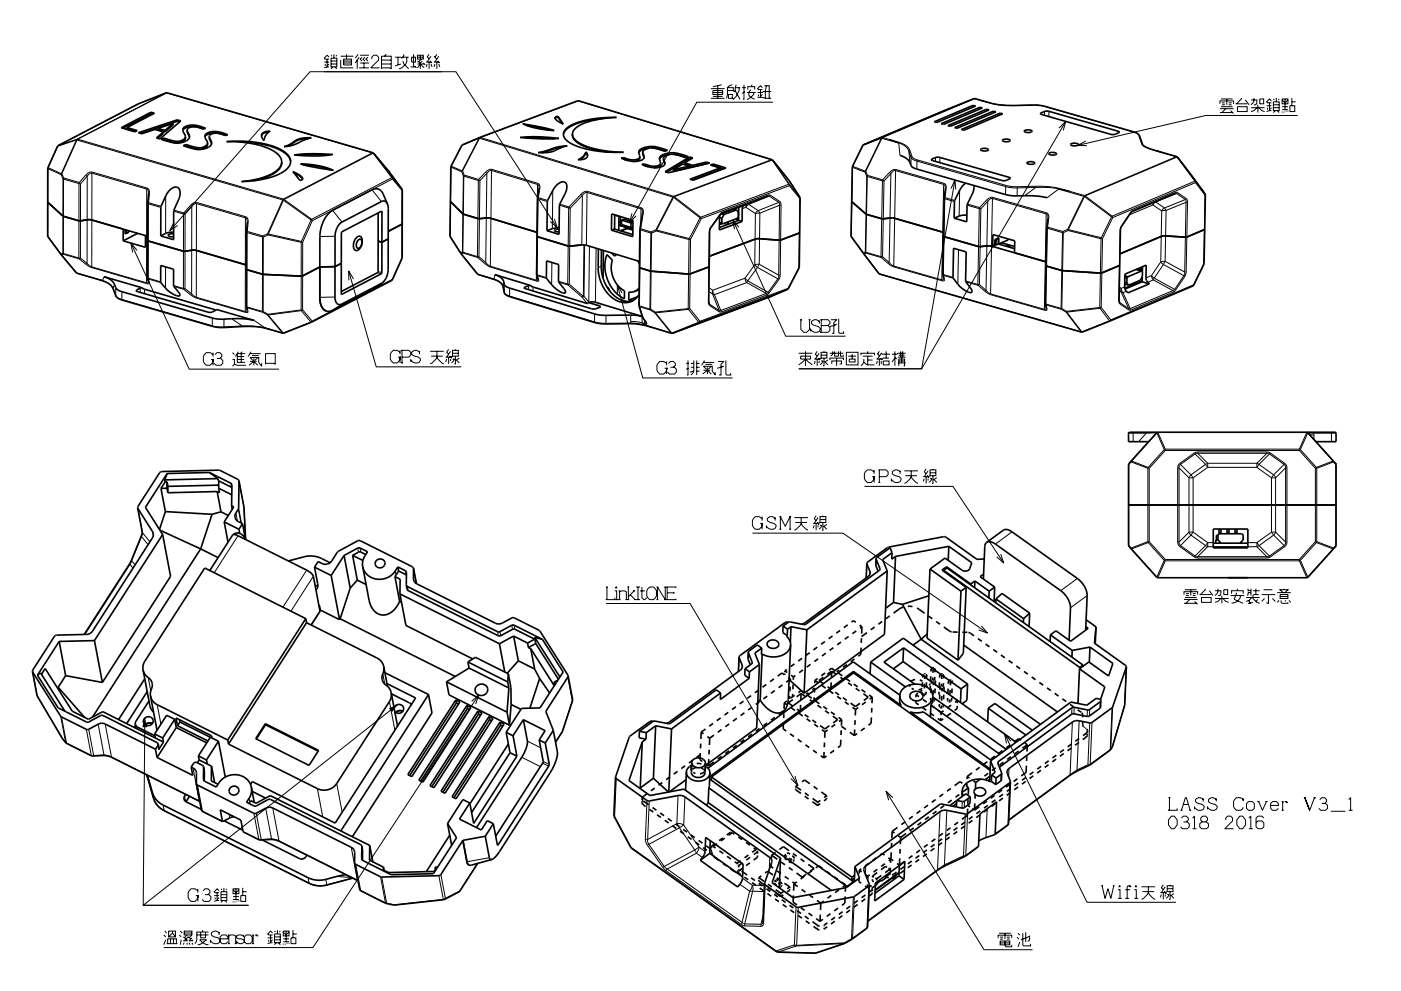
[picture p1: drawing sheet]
<svg xmlns="http://www.w3.org/2000/svg" width="297mm" height="210mm" viewBox="0 0 297 210" stroke-linecap="round" stroke-linejoin="round" font-family="sans-serif">
<g fill="none" stroke="#000" stroke-width=".35">
<path d="M26.9 27.1v.3l1.8 .5M29.4 22l6-2.3 43.7 12.7 3.3 3.9M29.4 22l-17.1 8.9-2.2 4.7v14.6l2.9 3.8 3.3 4 4.7 1.3M32 23.8l-6.3 3.3 2.9 .9 .5-.3-2.2-.6M32 23.8l.7 .2-5.8 3.1M32 24.1l.4 .1M32 23.8v.3M32 24.1l-5.9 3.1M33.5 27.2v.4l1.5 .4M33.5 27.2l1.5 .5M34.6 28v.3l-1.2 1.1M34.7 29.3l2.7 .7 1-.1"/>
<path d="M34.7 29.6l2.6 .7 1.1-.1M34.7 29.3v.3M34.7 29.6l-.2 .1M35 27.7v.3M36.7 26.2l-1.7 1.5M36.7 26.2l-3.2 1M36.7 26.2v.3l-1.7 1.5M37.6 25.4l.7 .3-4.4 3.8-.7-.2 1.4-1.3M37.6 25.4l-8.3 2.8 .8 .2 2.7-.9 1.8 .5M37.6 25.4v.3M37.6 25.7l.5 .2M37.6 25.7l-7.8 2.6"/>
<path d="M38.4 29.9v.3M39.3 29l-.2 .4-.7 .5M39.3 29l-.1 .6-.8 .6M39.4 30.7l2.6 .7 1.1-.2M39.4 31l2.6 .7 1.1-.2M39.4 30.7v.3M39.4 31h-.2M39.7 27.6l.1 .4a1.22 1.22 0 0 1 .3 1.3 1.22 1.22 0 0 1-1.1 .8l-.6 .2a6.6 6.6 0 0 1-4.2-.7l.5-.3M39.7 27.6a1.71 1.71 0 0 1 2.2-.6l1.2 .4 .5-.2a4.4 4.4 0 0 0-4.8 0v.5l.5 1.3M39.7 27.6v.4l.5 1.1M43.1 31.2v.3M43.2 27.4a4.2 4.2 0 0 0-4.4 .1v.1"/>
<path d="M44 30.4l-.2 .4-.7 .4M44 30.4a1.09 1.09 0 0 1-.9 1.1M44.4 28.9l.1 .5a1.22 1.22 0 0 1 .3 1.3 1.22 1.22 0 0 1-1.1 .8l-.6 .1a6.7 6.7 0 0 1-4.2-.7l.5-.2M44.4 28.9a1.28 1.28 0 0 1 1.6-.6l1.8 .4 .5-.1a4.4 4.4 0 0 0-4.8-.1v.6l.5 1.3M44.4 28.9v.5l.5 1.1M47.9 28.7a4.2 4.2 0 0 0-4.4 .2v.1M48 30a21.5 21.5 0 0 1 12 2 2.45 2.45 0 0 1 1.5 2.9 6.5 6.5 0 0 1-4.6 2.9 24.4 24.4 0 0 1-5.7 .7 13.2 13.2 0 0 0 7.9-2.7 2.07 2.07 0 0 0-.5-3.4 16.3 16.3 0 0 0-8.9-2.3zM50.8 30.1a17.1 17.1 0 0 1 9.5 2.3 2.85 2.85 0 0 1 1.3 2M55.6 28.3l.8-.4 .9-.1-.9 .8-.4 1.2-.5-.8zM57 28l-1.2 .3-.4 .6M59.7 34.4a2.74 2.74 0 0 1-1.8 2.5l-2.1 .9-2.1 .6M60.2 31.1l1.2-.4a5.7 5.7 0 0 1 4.6-1.5l-2.8 1.1a7.4 7.4 0 0 1-3 .8z"/>
<path d="M62.1 36.4l1.7 1 .4 .6-.6 .3zM62.3 36.7l1.3 .7 .6 .6M62.4 32.9l3.9-.3 4.3 .2-1.8 .2-2.5 .1zM62.6 30l-1.6 1M62.6 29.8v.2M63.7 34.7l4.1 .5 2.9 .9-5-.8zM64.2 34.9l3.9 .5 2 .7M65.4 29.4l-1.5 .1-1.3 .5M69.8 32.9l-3.4-.1-3.3 .2M82.4 36.4l2.9 3.9v14.4l-2.1 4.7-17.2 9-5.9 2.3-3-.8a14.8 14.8 0 0 0-5.7-.6l-4 .2-1.7-.1-20-5.8a1.73 1.73 0 0 1-1.2-.9 4 4 0 0 0-1.2-2.3l-.9-.6-1.4-.5M82.4 36.3v.1M101.7 29.2l-3.7 1.6-2.4 4.5-.2 14.8 2.3 3.7"/>
<path d="M101.7 29.2l20.9-7.8 41.1 12.5 3.6 4.4M101.7 29.2h.1M110.3 29.2a32.4 32.4 0 0 1 8.2 .2l-3.6 .1zM110.8 26.3a34.9 34.9 0 0 1 6.7 1.4l-3.9-.5zM111.2 29.3l2.7-.1 3.7 .2M111.5 26.6l5.4 1.1M114.1 32.4l4.4-1.3 1.8-.2-1.1 .3a7.6 7.6 0 0 1-5.1 1.2zM114.3 39.9l-.3 2.1M116.7 31.9l-1.8 .5M116.7 31.7v.2M117.7 24.9v.2M117.7 25.1h.1"/>
<path d="M118.2 39.1a1.14 1.14 0 0 1 1.8-.2 2.49 2.49 0 0 1-.2 2.3l-1.2 2.3-.1 6.2-2.5-.8 .1-6.4a9 9 0 0 1 2.1-3.4zM118.3 24.9l-.6 .2M118.3 24.9l1 1.4M118.3 24.7l1.1 1.6-1.5-.9-.2-.5M118.3 24.7l-.6 .2M118.3 24.7v.2M119.3 31.2l-2.6 .7M120.1 27.3a11.5 11.5 0 0 1 6.2-2.2l4.4-.2a15.3 15.3 0 0 0-8.5 2.2 1.6 1.6 0 0 0-.1 2.7 13.3 13.3 0 0 0 6.9 2.3l3.2 .2a22.3 22.3 0 0 1-11.5-2.1 1.71 1.71 0 0 1-.6-2.9zM121.4 28.5v.1a2.94 2.94 0 0 0 2.3 2.4l2.2 .7 3.1 .6M122.5 33.9l1.1-.7 .6-1a.85 .85 0 0 1 .3 1 .85 .85 0 0 1-.8 .6zM124.2 32.4l.4 .7M124.2 32.4v.2a2.61 2.61 0 0 1-1.2 1.3"/>
<path d="M124.2 32.2v.2M127.7 25.2a13.3 13.3 0 0 0-7.7 2.3l-.4 .5-.1 .6M132.2 33.8l.8 .2M132.2 33.8h.1M132.2 33.4l-.5 .1 1 .4 1.5 .4M132.2 33.4v.4M135.7 33.3v.1a2.25 2.25 0 0 1-2.9 .3l-.6-.3M135.7 33.3l-.1 .4-.2 .3-1.2 .3M136.3 31.7l-.5 .3-.4 .4M136.3 32.3l.3 1M136.3 32.3l.3 1.2M136.3 31.4a6.5 6.5 0 0 1 5.2 .5l-.5 .2-1.2-.4a2.85 2.85 0 0 0-3.5 .5v.1"/>
<path d="M136.3 31.4a1.03 1.03 0 0 0-.7 1.7l.1 .2M136.3 31.4v.3M136.6 33.3l-.2 .5-.6 .3-1.6 .2M136.6 33.3h.1M136.6 35.1l.8 .3M136.6 35.1h.1M136.6 34.8l-.5 .1 1 .4 1.5 .3M136.6 34.8v.3M137.7 31.4l-1.4 .3M138.2 31.4l.9 .1 2 .5M140.1 34.6v.1a2.26 2.26 0 0 1-2.9 .3l-.6-.2M140.1 34.6v.4l-.3 .3-1.2 .3"/>
<path d="M140.7 33.1l-.5 .2-.4 .5M140.7 32.8a6.5 6.5 0 0 1 5.2 .4l-.5 .2-1.2-.3a2.84 2.84 0 0 0-3.5 .4v.1M140.7 33.6a1.29 1.29 0 0 1 .1 1.5l-1.1 .4-1.1 .1M140.7 32.8a1.03 1.03 0 0 0-.7 1.7l.1 .1M140.7 33.6l.3 1.2M140.7 32.8v.3M142.1 32.7l-1.4 .4M142.6 32.7l.9 .1 2 .6M145.2 34.6l1.7 .5M145.2 34.6v.3l1.7 .5M146.2 35.2l-3.4 .8M146.2 35.2l-.1 .3-3.3 .8v-.3"/>
<path d="M146.2 35.2l-1.5-.4-1.9 1.2M146.2 33.6l.3 .1M146.2 33.6l-4.8 2.9M146.2 33.3l.7 .2-1.7 1.1M146.2 33.3l-5.2 3.1 .7 .3 8.8-2.1-.7-.2M146.2 33.3v.3M146.9 35.1v.3M149.8 34.7h.1M149.8 34.7l-2.9 .7M149.8 34.4l-2.9 .7M149.8 34.4v.3M151.2 35.1l2.3 .7"/>
<path d="M151.2 35.1h-.1M151.2 34.8l2.7 .8-6.9 2.6-.7-.2 6.4-2.4M151.2 34.8l-.6 .2 2.1 .6M151.2 34.8v.3M152.7 35.6v.3l-6 2.3M167.3 38.3h.1M167.3 38.3l2.3 3.7-.1 14.7-2.4 4.6-3.7 1.6M190.8 33a3.1 3.1 0 0 1 2.5 2.3l1 .5 18.9 5.5 1.8 .3a33.1 33.1 0 0 1 7 .4M197.5 33.8l1.1-.4h.7l14.7 4.2 .2 .2-.9 .5h-.9l-14.7-4.2zM198.1 25.8l8.2-3.5 .5 .2-8.2 3.5zM199.5 26.2l8.3-3.4 .5 .1-8.2 3.5zM200.4 39.9l-.2 2.2"/>
<path d="M200.6 23.3l-17.6 7.5-2.3 4.6-.1 7.3M200.6 23.3h.1M201 26.7l8.2-3.5 .5 .1-8.2 3.5zM202.4 27.1l8.2-3.5 .6 .1-8.3 3.5zM203.8 27.5l8.3-3.5 .5 .1-8.2 3.5zM204.7 38.9l-.4 .3a9.4 9.4 0 0 0-1.9 3.3l-.1 3.8M206.3 22.3v.4M206.5 20.9l-5.9 2.4M206.5 20.9l3.1 .8a15.7 15.7 0 0 0 5.6 .7 17.2 17.2 0 0 1 6.3 .2l19.3 5.6 .8 .6 .6 1.8a3.5 3.5 0 0 0 1.9 1.1l5.5 1.6 3.3 4.2M206.5 39.4l-.2 1.3-1.2 2.7-.1 3.7-2.7-.8M206.5 20.9h.1M207.8 22.8v.3"/>
<path d="M208 31.6l.1-.1a1.23 1.23 0 0 1 1.5 .3 1.39 1.39 0 0 1-1.7-.1zM209.2 23.2v.3M210.6 23.6v.4M212.1 24v.4M212.6 29.7a1.33 1.33 0 0 1 1.6 .1 1.28 1.28 0 0 1-1.7-.1zM217.2 27.8a1.38 1.38 0 0 1 1.6 .1 1.27 1.27 0 0 1-1.6-.1zM217.8 34.4a1.34 1.34 0 0 1 1.6 .2 1.28 1.28 0 0 1-1.7-.1zM220.6 24l1.1-.4h.7l14.7 4.2 .2 .2-.9 .5h-.9l-14.7-4.2zM222.4 32.5a1.35 1.35 0 0 1 1.6 .2 1.27 1.27 0 0 1-1.6-.1zM227.1 30.5a1.36 1.36 0 0 1 1.5 .2 1.27 1.27 0 0 1-1.6-.1zM252.9 37.6l2.7 3.7-.2 7.3M252.9 37.5v.1"/>
<path d="M10.1 42.9l3.3 3 3.5 1 1.8-.3 .8 .1 11.8 3.4M22.1 58.7l8 2.3-1.2 .6 .2 .3 15 4.3h.9l.9-.5 8 2.3a36.6 36.6 0 0 0-7.5-.3l-1.4-.2-19.2-5.6-1.1-.6a3.6 3.6 0 0 0-2.6-2.6zM26.1 48.6v2.5M26.6 49.4l.2 .1M26.6 48.7l-.1 .9 .8-.4M26.8 48.8v.7M27.3 49.2l-.5 .3M27.3 49v.2M29.2 49.5l-3.1 1.6M30.8 50v2.5l-4.7-1.4M31.3 51l7.6 2.3 2-.2h.7l10.6 3.1M31.3 51v7.9l.2 .9"/>
<path d="M31.5 59.8h.1M31.5 41l-.2 2.1v7.9M34.1 56.3l2.7 .8v3.6l1.2 1.5 .2 .4-.2 .2a3.7 3.7 0 0 1-2.9-1.7l-1-1.2zM35.8 40.5a1.41 1.41 0 0 1 2.1-.6 2.41 2.41 0 0 1 0 2.5l-1.1 2.3v6.2l-2.7-.8v-6.2l1-2.3zM36.8 49.6a.75 .75 0 0 0-1.1 .4l.5 .2h.6M36.8 49.3l-1.4 .1-1.3 .7M52.2 57.1v7.9M52.4 47.1l-.2 2.1v7.9M72.4 55.9l-1.4 .7h-3.2l-3.9 2-8.2-.4-3.5-1.1M72.5 49.2l8.5-4.4-.1 13.2-8.5 4.5zM75.6 50.4a.71 .71 0 0 1 .9-.2 .71 .71 0 0 1 .3 .9 1.88 1.88 0 0 1-1.3 2.1 1.85 1.85 0 0 1 .1-2.8zM76 50.9a.45 .45 0 0 1 .6-.1 .45 .45 0 0 1 .1 .6 1.05 1.05 0 0 1-.9 1.2 1.31 1.31 0 0 1 .2-1.7z"/>
<path d="M80.2 51.2l-.1 6.6-7.7 4.1M80.2 45.2v6M82.1 43.3l.2 .9v13.1l-.4 1.7-.9 1.1M82.1 43.3a.86 .86 0 0 0-1.2-.5l-8.4 4.3a3.6 3.6 0 0 0-1.5 3l.1 13.6a.95 .95 0 0 0 1.4 .8l8.5-4.4M82.1 43.3l-.8-2.1a1.59 1.59 0 0 0-2.4-.9l-8.4 4.3a6.7 6.7 0 0 0-2.7 5.6v12.9M82.3 50.7l-1.3 .7-.8-.2M85.3 47.5l-3 1.6M85.3 47.5h.1M95.5 42.7l2.7 2.7 3.3 1 1.9-.2 .7 .1 9.7 3M97.7 53.8h.1M97.7 53.8l3.5 4.3 2.8 .9a3.7 3.7 0 0 1 2.6 1.8l.4 1.5 .9 .6 18.2 5.5 2.4 .3h6l1.9 .3 1.8 .4M113.8 49.3h.1"/>
<path d="M113.9 50.1v.1M113.9 50.1l-.1 8.1 .3 1M113.9 50.2l6.7 2 2.8-.2h.9l11.3 3.5M114 42.1l-.1 8M114 42v.1M115.9 55.3l2.5 .8v3.7l1.4 1.7 .1 .5-.1 .2h-.3l-.9-.4a8.7 8.7 0 0 1-2.7-2.8zM118.5 48.6a.65 .65 0 0 0-.9 .4l.9 .2M118.5 48.3l-1.1 .1-1.4 .5M126.9 52.8l-.1 3.9a7.5 7.5 0 0 0 5 7.4 3.3 3.3 0 0 0 3.7-1.6M127.5 53v3.5a7.5 7.5 0 0 0 4.9 7.4h1.6M127.9 53.1v5.9M128.7 54l1.2 1.2a5.6 5.6 0 0 0 2.5 6.5v1.7a7.8 7.8 0 0 1-3.7-9.4z"/>
<path d="M129.7 53.7l.6 .7 .4-.4M129.7 45.4l4.5 1.4v3.4l-4.6-1.4zM130.3 48.6l3.9 1.2M130.3 48.6l-.7 .2M130.3 45.6v3M130.3 45.6l.9 .3M131.2 45.8v.1M131.2 47.8l3 .9M131.2 45.9v3M131.3 45.9h-.1M131.5 47l-.3 .1M131.6 46l-.1 1.8"/>
<path d="M131.8 46.7l.5-.2 1.9 .6M131.8 46.7v.9l2 .7M131.8 46.7l2 .6M133.8 47.3v1M134.2 48.8l-1.3-.3-1.4 .5M134.2 48.1l-.4 .2M134.2 47.2l-.4 .1M135.2 55.4l.4 .6M135.6 56.7l-.1 8.1 .7 2.6 .8 1M135.6 56.7v.1M135.6 56.8l2.4 .7 8 .6M135.7 48.7l-.1 8"/>
<path d="M135.7 48.7h.1M136.2 45.1l-.5 3.6M146.3 58.1h-.3M150.4 56.6l-4.1 1.5M150.4 56.6h.1M152.5 47.2l.8 .3M152.6 46.2l.5 .1M152.7 45.5l5.4-2.1-.5 .3-.2 .3-.1 3-4.8 1.8 .1-2.7zM153 45.4l.5 .1M153 45.2l-2.5 3.6-.2 15.6M153.1 46.3l-.1 1.1 .3 .1M153.1 47.4l-.6 .2"/>
<path d="M153.5 45.5l-.4 .8M154.2 47.1v.6M154.4 47.1v.5M155.6 44.4l.5 .1M156 46.4l.6 .2M156.1 44.5l.5 .5-.1 1.1-.2 .2-3 1.2M156.1 44.5l-2.6 1M156.6 46.8l-4.1 1.5M156.6 46.8l.7 .2M156.6 44v2.8M169.5 49.4l-4.1 1.6-5.1-.3-9.9 3.7M169.5 49.4h.1z"/>
<path d="M180.6 42.7l3.1 2.8 3.4 .9 1.9-.2 .7 .1 10.3 3M180.6 42.7l-.2 7.4 2.7 3.7M183.1 53.8h.1M183.1 53.8l3.4 4.3 43 12.4M200 50.1l7.5 2.2 2-.2 .7 .1M200.1 59.1h.1M200.2 42.1l-.3 16.1 .2 .9M200.2 42.1h.1M202.2 52.7l2.6 .7-.1 6.3 1.3 1.7 .1 .4-.1 .2a3.6 3.6 0 0 1-2.9-1.7l-1-1.4zM205 45.7l-1.4 .1-1.3 .5M210.2 52.2l11.6 3.4M210.2 52.2l.3 .1"/>
<path d="M210.5 52.3v-2.5l4.6 1.3v2.5M210.9 50.9l.8-.4v1.3l3.4 1M210.9 51.9l.3 .1M211 50.8l-.1 1.3-.4 .2M211.2 50.8v1.2M212.3 51.5l2.8 .8M213.8 50.7v.2l-2.6 1.1M214 52l-.6 .3M214.3 52.1l-.6 .3M221.8 56.4l3.4 1 8.1 .5M221.8 56.4l-.2 8 .2 1M221.9 48.3l-.1 8.1"/>
<path d="M221.9 48.3h.1M222.2 46.2l-.3 2.1M233.6 57.9h-.3M237.4 56.3l-.1 7.8M237.4 56.3l-3.8 1.6M238.5 59.9l.4 .1M238.5 58.9l.4 .1M238.5 58.5l.6 .2M238.5 58.2l4.5-1.9v2.9l.2 .5 .5 .5-4.5 1.9-.5-.5-.2-.5zM238.9 59v1M239.1 58.7l-.2 .3M240.9 57.2l1.1 .3"/>
<path d="M241.2 60v.2M241.7 57.2v.2M241.7 57.2l.5 .2M242 57.5l.2 .1v2.2M242 57.5l-2.9 1.2M242.2 59.8l-3.7 1.5M242.2 59.8l1.5 .4M242.2 59.6l-3.7 1.6M242.2 58.8l-.1 .1M242.2 58.7l-.4 .8-2.5 1M242.2 57l-.5 .2M242.2 56.8l-1 .5"/>
<path d="M242.2 56.6v1M249.1 41.1l-9.1 3.8-.3 .3-1.9 2.9-.2 .6-.2 7.6M249.1 41.1h.1M255.4 48.6l-3.9 1.7-5.1-.2-8.9 3.8M255.4 48.6l-.1 7.4-2.3 4.6-23.5 9.8M255.4 48.6v.1M30.1 61l.6 .4 15.2 4.3M52.2 65h.1M52.2 65l.2 .9M52.4 65.9h.1M67.8 63.1l.2 1.5 .6 1M68.6 65.6l.6 .4"/>
<path d="M69.2 66h.1M81 60.1l-2.1 1.4-8.4 4.3-.7 .3-.6-.1M112.4 60.6l-7.5-2.3a2.55 2.55 0 0 1 2.2 2.3l1 .5 18.4 5.6 1.6 .2h6.2l1.8 .2-9.9-3-.7-.1-.8 .2M112.4 60.6l-1.3 .5 14.3 4.4h.9l1-.4-2.6-.9M112.4 60.6l.6 .3 11.5 3.5 .2-.2M128.7 60.9l.6 .8M131.6 63.6l1 .3M133.3 63.7h1M134.5 61.9l-1.2 .1v1.7M135.1 63l-1.8 .7M135.5 61.5l-1 .4M135.5 61.1l-1 .8"/>
<path d="M138.1 69.4l4.5 1.3M142.6 70.7h.1M163.3 62.9l-20.7 7.8M163.4 62.9h-.1M221.8 65.4h.1M229.5 70.4v.1M238.5 60.3h.2M238.7 60.3l-.3 .1M238.7 60.3l.6 .2M238.9 60l.4 .5M243.5 93.7h-4.2v-1.9l.2-.1h43.6l.2 .2v1.8h-4.3M245.5 91.7l-.3 .1-5.9 6.8v17.1l5.9 6.8 .2 .1h31.7l.2-.1 5.9-6.6"/>
<path d="M277.1 91.7l.2 .1 5.9 6.6M277.5 92.1h.1M283.2 98.4v17.5M283.2 98.4l.1 .1M29.2 107.8l3.1 5 .2 .6-.1 .5-12.8 20a1.59 1.59 0 0 1-1.3 .7l-6.6 .2-4.8 7.4v.3M29.2 107.8l1 5.2-2.3 5.9-10.1 15.7M33.9 112.5l8.6 4M34.1 103.6l1 4.9M34.5 113.4l-14.5 22.5M34.5 113.4l1.7 8.9-14.5 22.5M34.9 101.8l.1 .4M35 102.2l-.9 1.4"/>
<path d="M35.1 108.5l-1.3 3.8M35.1 108.5l9.9 .6M35.4 103.6l.2 .9M35.4 103.6h-1.3M35.4 102.2h-.4M35.4 102.2l.2 1M35.4 102.2v1.4M35.4 100.5l-4.6 7.1 3.7 5.8M35.4 100.5l-.5 1.3M35.6 103.2v1.3M42.5 116.5l3.7 1.8M42.5 116.5l-22.9 35.7"/>
<path d="M44.4 100.2l4.7 2.4v4.7M44.4 100.2l-9 .3M44.4 100.2l1.8 1.3M45 109.1l-2.5 7.4M46 104.3l.9 4.3M46 104.3l-10.4 .2M46.2 101.5l.1 .5 2.9 1.4M46.2 101.5l-11.3 .3M46.4 103.6l.1 .9-.5-.2M46.4 103.6l2.7 1.4M46.4 102.9l-10.8 .3M46.4 102v1.6"/>
<path d="M46.9 108.6l-1.9 .5M46.9 108.6l1.5 .8M47.5 110.7l3.2 1.6M47.5 110.7l.8 4.3M49.1 107.3l.5 .3-2.1 3.1M49.1 107.3l.1 .8M49.5 113.4a1.54 1.54 0 0 1 2.4 1M50.7 112.3l.1 .9M50.7 102l-.1 5.8-.6 1a1.25 1.25 0 0 0 .5 1.9l.9 .4M50.7 102l-.3-.3-3.9-1.9-12.4 .3-4.9 7.3v.4M50.7 102l1 5.6 .4 6.9M51.4 111.1l.7 3.4"/>
<path d="M51.4 111.1l-.7 1.2M61.1 119l3.3-.9a5.4 5.4 0 0 1 3.8 .4l1.8 .9M72.9 117.9l3.2-1.7 1.8 .9-.9 1.7-.1 1.4M72.9 117.9l-2.7 4.2M72.9 117.9l1.4 6.9M74.8 117.8l1 5.3M74.8 117.8l2.1 1.1M77.5 117.7l-1.2-.6-1.5 .7M183.8 119.5l.7 1.8v.5l-.3 .4-13.6 9.9-.7 .3M183.8 119.5l-.2 3.1M185.7 118.5l.9 2.1-.1 .4-15.6 11.4-.5 .1-3.1-.5-1.3 .8M185.7 118.5v1.5l.5 1.2"/>
<path d="M189.1 117.3l-.4-1.1-3 2.3M189.1 117.3l-2 1.4 1 2.4M189.1 117.3v1.3l.8-.5M189.9 118.1l-.5 9.7M201.2 115.9l4.8 3.5-.4 1.2a1.12 1.12 0 0 1-1.7 .4l-3.5-2.6-3.2 2.3M201.2 115.9l-11.3 2.2M201.2 115.9l-.2 3M208.7 118.6l-1.6 .1-6.6-4.7-.4-.1-11.8 2.2-4.5 3.4M209.2 115.1l.8-.2 .9 .4 14 10a5 5 0 0 1 2.1 3.6l-.3 6.9M209.2 115.1l-.4 .7-.3 7M209.2 115.1l3.6-2.7 .4-.1 .7 .2 14.5 10.2a5 5 0 0 1 2.1 3.7l-.3 7.3M239.3 107.1h44"/>
<path d="M257.2 112.2h7.4v4h-7.4zM257.2 115.2h7.4M257.2 116h7.4M258.2 114.6l.7 .6M258.2 114.6v-1.2l.4-.2h4.6l.4 .2v1.2l-.7 .6M258.2 113.6h-.3v1M258.2 114.6h-.4v.6M258.5 112.2v1.1M258.9 112.2v1M260.2 112.2v1M260.6 112.2v1M261.9 112.2v1"/>
<path d="M262.3 112.2v1M283.3 115.8l-.1 .1M12.5 136.1l-4.6 7.2M12.5 136.1l1.4 7.2M20 135.9l-7.5 .2M20 135.9l1.7 8.9M44.5 121l4.8-7.5a1.05 1.05 0 0 1 1.2 .2l14.6 7.3 1.1 .9 .2 .4 1.4 7.4-1.8 2.9M64.8 131.3l-21.4-10.8-12.7 19.8a2.56 2.56 0 0 0-.4 1.8M64.8 131.3l.2 .8M64.8 131.3l-16.5 25.7M65 132.1l15 7.6a2.57 2.57 0 0 1 1.4 1.7M65 132.1l-16.6 25.8"/>
<path d="M66.7 120.3l.8-1.2 .8 .5a1.62 1.62 0 0 0 2-.6l1.3-1.9 4.5-2.4 11.3 5.6 .3 .3M66.7 120.3l.7 3.6a1.26 1.26 0 0 1-.4 1.2M66.7 120.3l3.5 1.8M67.4 124.2l-.6 .1M67.6 128.4l.3 .6-.1 .6M67.9 129.4l4.1 2.1M70.2 122.1l1.8 9.4M72.1 131.3l-.1 .2M72.1 131.3l24.4 12.2M74.3 124.8l-2.2 6.5M75.8 123.1l-1.5 1.7M75.8 123.1l1.8 .9"/>
<path d="M76.9 120.2a3.8 3.8 0 0 0 3.2 2.7 3.8 3.8 0 0 0 3.7-1.8l.6-.8M76.9 120.2l1.3 7.1a3.3 3.3 0 0 0 3.3 3.2 4.2 4.2 0 0 0 3.2-2.9M83.7 122.3l1 5.3M83.7 122.3l1.1 .6v3.1M84.4 120.3l1.5 .8 .3 .3-.1 2.7M84.4 120.3l.1 .9M84.5 121.2l-.8 1.1M84.5 121.2l1.7 .8M84.7 127.6l.4 .2M84.8 126l21.1 10.6M84.8 126l1.3 6.7 14.1 7.1M86.1 124.1l.3 .3 19.1 9.6h.5l2.8-1.4 6.2 3.1"/>
<path d="M86.1 124.1l.2 .9 .2 .3 19.2 9.6h.4l2.8-1.4 4.6 2.2-.1-.5M87.7 120.6v2.4l.5 .8 16.8 8.4a1.64 1.64 0 0 0 1.5 0l2.3-1.2 5.6 2.8 6 9.6M87.7 120.6l.6 3.2M105.9 136.6l1.1 6M108.9 134.9l3 1.5M108.9 134.9l-3 1.7M108.9 134.9l1 5.3M111.9 136.4l.1 1M112 137.4l.5 .2M112.5 137.6l5 7.9M112.5 137.6l.8 4.3M113.4 135.6l-1.5 .8"/>
<path d="M113.4 135.2l1.6 .5M113.4 135.2l5.3 8.4M113.4 135.6l.2 .9M113.6 136.5l4.8 7.6M113.6 136.5l-1.6 .9M115 135.7l4.4 6.9-4.9 7.6-3.9 .1-3.3 5.1M156.7 139.4l.7 1.8v.5l-.3 .3-15.1 11.2-.8 .3M156.7 139.4l-.1 3.1M158.7 138.4l.8 2.2-1.5 1.3M158.7 138.4l-.1 1.5 .5 1.2M161.5 137.5l-.9-.7-1.9 1.6M161.5 137.5l-.1 1.4 .2-.1"/>
<path d="M161.5 137.5l-1.5 1.1 1 2.4M161.6 138.8l-.4 9.7M162.8 136.2a1.32 1.32 0 0 1 1.4-.4 1.32 1.32 0 0 1 .9 1.1 1.31 1.31 0 0 1-1.3 .7 1.31 1.31 0 0 1-1.2-1.1zM166 132.8l1 .7M166 132.8v1.4l.9 .7M166.9 134.9l-.1 .1 .6 .8 .2 1M167 133.5l-.1 1.4M167.2 132l-.7 .1-9.7 7-.1 .3M167.6 136.8l-.5 11.6a2.5 2.5 0 0 1-2.2 2.9 4.8 4.8 0 0 1-3.7-2.8M167.6 136.8a3.4 3.4 0 0 1-4.2 2.6l-1.8-.6M167.7 133l-.7 .5M167.7 133l3.4 .6"/>
<path d="M167.7 133l-.1 3.3M170 139.7l-.8 .6M171.1 133.6l-.6 13.5M171.7 138.5l-.8 .6M173.3 137.3l-.8 .6M173.5 139.8l-.8 .6M174.9 136.1l-.8 .6M175.1 138.6l-.8 .6M176.5 134.9l-.8 .6M176.7 137.4l-.8 .6M178.1 133.8l-.8 .5M178.3 136.2l-.8 .6"/>
<path d="M179.7 132.6l-.8 .6M179.9 135l-.8 .6M180.5 132l.4-.3 .5 .3M181.2 139.8l-.8 .6M181.5 133.9l-.8 .6M182.3 132.6l.4 .4M182.6 137.4l-.1 1.4-.5 .4M182.6 135.4v1M182.7 133v1.4M182.7 133l-.4 .3M183.8 134.2l-1.1 .9M185.4 133l-.8 .6"/>
<path d="M187 131.9l-.8 .6M188.1 121.1l-.6 13.5-17 12.5M188.1 121.1l-17 12.5M188.6 130.7l-.8 .6M189.4 127.8l1.9 .4M189.4 127.8l-1.6 1.3M191.3 128.2l4 7.4M191.5 128.8l-.7 .3-1.3 1M191.6 137.4l-.2 3M191.6 137.4l12.2 8.7M191.6 137.4l-4.2 3.1 6.6 4.7M192.5 128.6l1 .1"/>
<path d="M194.4 129l1.6 1.1M195.3 135.6l-1.7 1.3M195.3 135.6l25.3 18.1M196.6 134.5l-1.3 1.1M196.9 130.7l.8 .6M196.9 126.4l-5.6 1.8M197.2 120.7l-.7 14.7 6.6 4.7M197.2 120.7l6.5 4.7M198.5 131.9l.8 .5M200.1 121l.7-.5 28.8 20.6M200.1 121v.2M200.1 121l28.8 20.6"/>
<path d="M200.1 133l1.7 1.1M200.7 120.2l-1 .8 5.2 3.6M200.7 120.2v.4M200.7 120.2l5.1 3.7M202 134.1h.1M202 134.1h1M203.7 125.4l-.6 14.7M204 134.1l1.1 .1M204.3 136.9l19.9 14.2M204.9 124.6l-1.2 .8M204.9 124.6l-.7 14-1.1 1.5M205.1 134.2h.1"/>
<path d="M205.3 134.2l1.2 .7M205.8 123.9v.2M206.7 123.3l-.1 1.4M206.7 123.3l-.9 .6M206.7 123.3l3 2.1M207.3 135.5l.9 .6M208.5 121.8l-.7 .6 3.1 2.2M209 136.6l.8 .6M209.7 125.4v1.4M210.6 137.8l.8 .6M210.9 124.6l-1.2 .8M210.9 124.6l-.1 3"/>
<path d="M211.2 127.1l5.8 4.2M211.2 127.1l-.1 .8M211.2 127.1l1.2-1.2 5.9 4.2M212.2 139l.8 .6M217 131.3v.8M218.3 130.1l-.1 2.8M218.3 130.1l-1.3 1.2M222.7 134.7l4.6 3.3M222.7 134.7l-.1 1.4M227.3 138v1.4M230.2 133l.5 .3-3.7 2.8-3.1-2.3-1.2 .9M230.3 131.5l2.1 1.5"/>
<path d="M231.1 137.3l4.9 3.5-1 2.6-4.1-3-2 1.5M231.1 137.3l-.1 3.2M231.1 137.3l-3.8 .7M232.4 133l-.2 3.6M232.4 133l-.3 3.5 6.6 4.7 .1 .3M6.9 142.5l6 9.5 5.6 2.8 2.3-1.2a1.64 1.64 0 0 1 1.5 0l10.7 5.4M6.9 142.5l.9 5M7.8 147.5h.1M7.8 147.5l5.4 9.2M7.9 143.3l4.4 6.9 6.3 3 2.8-1.4h.4l11.5 5.8 .2 .3M7.9 143.3l.7-.5 5.2 8.1M8.8 143.1l.8-1.3 5.7 9.1 3.5 1.7 3-1.6 12.9 6.4"/>
<path d="M12.3 145.8l-.2 .1M12.3 145.8l5.6 6.4M13.2 156.7l.9 1 5.5 2.7a6.5 6.5 0 0 1 4.1 .3l18.7 9.3M13.2 156.7h.1M13.9 143.3l7.8 1.5M13.9 143.3l-1.6 2.5M28.7 153.7l.4 .5 3.8 1.9M28.7 153.7l.1 .8M28.7 154l-.2 .3M30.3 142.1a3.6 3.6 0 0 0 1.6 2.1 2.13 2.13 0 0 1 .1 2.4l-.1 1.1M30.3 142.1l1.5 7.8 .8 1.2M30.7 144l-5.6 8.7"/>
<path d="M30.9 153.7l.6-.3 .8 .1-.7-.1zM31.2 146.7l-4.4 6.8M31.6 148.7l-2.8 4.3-.1 .7M31.9 147.7a2.59 2.59 0 0 0 1.4 1.8l15 7.5M31.9 147.7l1.4 7.2M32.8 155.7l.1 .9M32.8 155.7l1.7 .9M33 159l.3 1.7M33.5 157.9l-.5 1.1M34.5 156.6l.2 .8M34.7 157.4l-1.1 1.6-.1-1.1M37 152.6l.4 1.8"/>
<path d="M37 152.6l-1.7-.8-2.5 3.9M37 152.6l-2.5 4M37.4 154.4l6.4 3.2M37.4 154.4l-4.1 6.3M37.6 154l-.3-1.7 7.6 3.8v.5M37.6 154l6.5 3.2M38 152.7l.1 .5M38.1 153.2l8.2 4.1M38.1 153.2l-.5 .8M44.6 156.4l-2.5 4M46.3 157.3l1.5 7.6M46.3 157.3l-2.5 3.9"/>
<path d="M48.3 157l.1 .9M56.3 153.6l11.3 5.6-2.1 3.2-11.3-5.7zM56.3 153.6v.2M56.3 153.8l-1.9 3M56.3 153.8l11.2 5.6M81.4 141.4l-.1 1.1a2.15 2.15 0 0 0 .9 3.1l.4 .6 .3 .8M81.4 141.4l.8 4.2M81.6 142.7l9.3 4.7M82 145l6.1 3.1-17 26.5-17.6-8.8-.4 .6M82.9 147l.1 .1a2.52 2.52 0 0 1-.4 1.7l-11.2 17.4a3.2 3.2 0 0 1-4.1 1.1l-18.9-9.4M82.9 147l1.4 7.1M83 147.2l3.9 2 .3 .3"/>
<path d="M83.5 150.2a.99 .99 0 0 1 1.7-.5 .99 .99 0 0 1-.5 1.6h-.5l-.5-.3M84 151.1l-.1 .1a1.13 1.13 0 0 1 1.5-.3l-.7-.1zM90.9 147.4l.7 3.9-16.9 26.2M90.9 147.4l-18.6 28.9M94.7 144.7l12.8 6.4M94.7 144.7l.5 2.7 12.8 6.5M96.6 148.5l.9 .4-10.2 15.9-.8-.5zM96.6 148.5l.2 .6M96.8 149.1l.4 .3M96.8 149.1l-9.9 15.5M99 149.7l.8 .4-10.1 15.9-.9-.5zM99 149.7l.1 .6"/>
<path d="M99.1 150.3l.5 .2M99.1 150.3l-9.9 15.4M99.2 140.4l1.6-.9 7 3.5M99.2 140.4l.2 1.3M99.2 140.4l8.4 4.3M99.4 141.7l-4.7 3M99.4 141.7l8.5 4.3M101.1 145.6a1.26 1.26 0 0 1 1.9-.2 1.26 1.26 0 0 1-.1 1.9 1.25 1.25 0 0 1-1.8 0 1.25 1.25 0 0 1 0-1.7zM101.3 150.9l.9 .4-10.2 15.8-.9-.4zM101.3 150.9l.2 .6M101.5 151.5l.4 .2M101.5 151.5l-9.9 15.4"/>
<path d="M103.7 152l.8 .5-10.2 15.8-.8-.4zM103.7 152l.1 .7M103.8 152.7l.4 .2M103.8 152.7l-9.9 15.4M106 153.2l.9 .4-10.2 15.9-.9-.4zM106 153.2l.1 .6M106.1 153.8l.5 .3M106.1 153.8l-9.9 15.5M107.3 155.4l1.5 .7M107.3 155.4l.8 4.3M107.5 151.1l.5 2.8M107.6 144.7l.3 1.3"/>
<path d="M107.8 143l-.2 1.7M107.8 143l.5 2.9 .1 3.6M107.8 157.9l-8.2 12.6M107.9 146l-.4 5.1M108.1 159.7l-8.1 12.7M108.1 159.7l1.5 .7M108.4 149.5l-.4 4.4M108.4 149.5l2 1M108.8 156.1l.8 4.3M109.9 140.2l3.4 1.7M109.9 140.2l-2.4 2.6M111 152.7l.8 4.5a5.5 5.5 0 0 1-1.2 3.5l-9.6 14.9"/>
<path d="M111 152.7l4.6 2.3-1.3 2M111 152.7l-2.2 3.4M113.3 141.9l1.1 2.1M114.3 157l.9 4.6-.2 .3-9.9 15.5M114.3 157l1.3 .6M114.4 144l2.1 3M114.4 144l-2.1 6.3M115.6 157.6l.9 4.6-.2 .4-10.8 16.7M115.7 150.9h.1M115.7 150.9l1.6 4.1M117.3 155l.9 4.5a8.4 8.4 0 0 1-1.6 4.5l-10.7 16.7-.9 1.2-.7 .5M117.3 155l-1.7 2.6"/>
<path d="M117.5 144.7l.2 .5M117.5 144.7l.1 .7M118.3 144.3l-.8 .4M120.4 143.4l1 5.3-2.1 6.5-1.5 2.3M120.4 143.4v.3l-4.7 7.2M135.6 155.2l1.4 .2M135.6 155.2l-.1 1.3 1.5 .3M136.2 157.4l-.5 9.8M136.2 157.4l-2.8 8.2 4.4 3.2 7.2-1.4 20.5 14.7M137 156.8l-.8 .6M137 155.4v1.4M138.5 153l-.7 .1-4.3 3.2-3 8.6"/>
<path d="M139 154l3.4 .7M139 154l-.5 11.1M139 154l-2 1.4M142.4 154.7l-.6 13.3M148.5 159.8l-.1 1.4 .5 .4M148.6 157.8l-.1 1M148.7 155.3l-.1 1.5M148.7 155.3l.5 .4M149.6 154.7l-.9 .6M150 156.3l.5 .3M150.4 159.1l-.1 1M150.5 156.6l-.1 1.5"/>
<path d="M151.2 153.5l-.8 .6M151.4 156l-.9 .6M152.8 147l-1-.6-9.7 7.1h-.4l-3.1-.5-3 2.2M152.8 147l-10.4 7.7M152.8 152.3l-.8 .6M153 154.8l-.8 .6M154.4 151.1l-.8 .6M154.6 159.3l-.8 .6M154.6 153.6l-.8 .6M156 149.9l-.8 .6M156.2 158.1l-.8 .6M156.2 152.4l-.8 .6"/>
<path d="M157.6 148.8l-.8 .6M157.8 156.9l-.8 .6M157.8 151.2l-.8 .6M158 141.9l.9 .6M158 141.9l-.1 1.4 .9 .6M158.8 143.9l-6.1 4.5 .1-1.4M158.9 142.5l-.1 1.4M159.2 147.6l-.8 .6M159.4 155.7l-.8 .6M159.4 150.1l-.8 .5M160.9 146.4l-.8 .6M161 141l-.6 13.4-10.9 8"/>
<path d="M161 141l-2.1 1.5M161 154.6l-.8 .6M161.1 148.9l-.9 .6M161.2 148.5l-.5 .4M162.5 145.2l-.8 .6M162.7 153.4l-.9 .6M162.7 147.7l-.8 .6M164.1 144l-.8 .6M164.3 152.2l-.8 .6M164.3 146.5l-.8 .6M165.9 145.3l-.8 .6M166.1 153.4l-.1 1.3 .7 .4"/>
<path d="M166.2 151.4l-.1 1M166.2 150.8l-1.1 .8M166.3 143.1l-.5-.3-.9 .6M166.3 149.1l-.1 1.3M166.3 149.1l.6 .5M166.4 142.9v.3M166.4 142.3v.3M166.4 142.3l.5 .4M166.8 142l-.4 .3M166.8 148.7l-.5 .4M167.1 143.7l.5 .4M167.3 144.2l3.2 2.9"/>
<path d="M167.4 147.7v.6M167.5 155.7l.8 .6M167.5 145.7v1M167.6 144.1l-.9 .6M167.6 144.1v.6M167.7 143.3l.5 .3M167.7 150.2l.9 .5M168.1 147.2l-.1 .6M168.1 148.4l-1 .7 1.1 .8M168.1 145.2v1M168.2 143.6v.6M168.4 140.8l-.8 .6"/>
<path d="M168.5 147.5l-.8 .6M168.6 143.3l-.4 .3M169 150.4l.8 .6M169.1 156.9l.9 .5M169.3 146.9l.5-.4 .7 .5M169.4 151.3l.8 .6M169.7 149.5v1.4M169.8 147.1l-.9 .7M169.8 147.1l1.1 .8M169.8 147.1v1.4M170.2 142.1l-.8 .6M170.6 151.6l.8 .6"/>
<path d="M170.8 158l.8 .6M171 152.5l.8 .6M171.3 147.6l.8 .6M171.4 147l-.5 .3M171.7 148.5l.8 .5M171.9 141l-.9 .5M172.2 152.8l.8 .5M172.4 159.2l.8 .6M172.6 147.9v.6M172.6 153.7l.8 .5M172.7 146l-.5 .4M172.7 145.9v1"/>
<path d="M172.8 144.4l-.1 .5M172.8 144.4l.6 .4M172.9 148.7l.8 .6M173.3 149.6l.8 .6M173.3 144l-.5 .4M173.9 153.9l1 .8 .9-.7M174.2 145.4l.8 .6M174.3 154.8l.6 .5M174.5 149.9l.9 .6M174.6 143.7l-1 .7 1 .7M174.7 159.5v1.3M174.8 157.5v1"/>
<path d="M174.9 155.3v1.2M174.9 150.8l.9 .6M174.9 142.8l-.8 .6M175.5 145.7l.8 .6M175.5 154.9l-.6 .4M175.8 142.2l.5-.4 .7 .4M175.9 146.6l.8 .6M176.2 151.1l.8 .5M176.2 144.8v1.4M176.3 142.4l-.9 .7M176.3 142.4l1.1 .7M176.3 142.4v1.4"/>
<path d="M176.6 151.9l1 .8-1 .7M176.8 159.2l-.8 .6M177.1 153.7l-.8 .6M177.1 146.9l.8 .5M177.5 147.7l.8 .6M177.8 142.8l.8 .6M177.8 152.2l.7 .5M177.9 142.2l-.5 .4M178.2 143.7l.8 .6M178.3 156.9l-.1 1.3-.5 .4M178.4 154.9l-.1 1M178.4 154.1l1 .7"/>
<path d="M178.5 152.7l-.6 .4M178.5 152.7l-.1 1.2M178.7 148l.8 .6M179.1 148.9l.8 .6M179.4 144l.8 .6M179.6 141l-.9 .6M179.8 144.9l.8 .5M180.2 155.4l1 .7M180.3 149.2l1.1 .7 .9-.7M180.7 150.1l.7 .4M181 142.5l10 7.2M181 142.5l-30.5 22.3"/>
<path d="M181 142.5l-.1 .3M181 145.1l.8 .6M181.2 154.8v1.3M181.3 152.8v1M181.4 150.5l-.1 1.3M181.4 146l.8 .6M181.7 155.6l-.5 .5M182 150.1l-.6 .4M182.7 146.3l.8 .6M183.1 147.2l1 .7-1 .7M183.3 154.5l-.8 .6M183.6 148.9l-.8 .6"/>
<path d="M184.3 147.5l.6 .4M184.6 140.5l6.9-5.1 13.6 9.7M184.6 140.5l7.4 5.2M184.6 140.5l-.1 2.5M184.7 152.2v1.3l-.6 .4M184.8 150.2v1M184.9 147.9v1.3M184.9 147.9l-.5 .4M189.4 141.9l2.1-1.5 23.9 17.1M190.8 147.5v1.4l.2 .8M190.8 147.5a3.3 3.3 0 0 0 3.9 2.7 2.97 2.97 0 0 0 3.1-2.4M190.8 147.5a3.4 3.4 0 0 1 4.4-2.2 2.89 2.89 0 0 1 2.6 2.5"/>
<path d="M190.8 147.5l-9.9-7.1-30.8 22.6M191 149.7v.2M192.8 145.2l.2 .5M192.8 145.2h.1M193 151.1l1.5 .1 1.3-.2 14.4 10.3M193 151.1l16.9 12.1M193 151.1v.2M193.2 147a1.53 1.53 0 0 1 2.5 .7 1.45 1.45 0 0 1-1.5 1 1.45 1.45 0 0 1-1.3-1.2zM193.3 146h.1M193.3 146l.5 .3M194 144.2l-.9 .4M194.2 148.5l-.1 .6 .7 .4"/>
<path d="M194.2 147.4v.5M194.2 147.4l.6 .4M194.6 147l-.4 .4M195 144.3l.6 .3M195.5 146.8v.5l.1 .1M195.5 146.4l-.4 .3M195.5 146l-.8 .4M195.6 144.8l-.1 1M195.6 150.1l.8 .6M195.7 143.2l-.1 .6M195.7 143.2l.1 .1M195.7 148.4l.8 .6"/>
<path d="M195.8 147.5l.1 .1M195.8 143.1l-.1 .1M195.9 143h.3M195.9 147.1v.5M195.9 143.4l.2 .1M196 145.1v1M196 147.5l-.1 .1M196.1 143.5v.6M196.2 143.4l-.1 .1M196.3 146.8v.5l-.1 .1M196.4 143.1l.1 .1M196.4 144.8v1l.3-.2"/>
<path d="M196.5 143.2v.6M196.5 143.2l-.1 .1M197.2 151.3l.8 .6M197.3 145.5v.6M197.3 145.1l-.3 .2M197.3 149.6l.8 .5M197.3 148.1v.5l.1 .1M197.3 143.5v1M197.4 146.1v.1M197.4 149.6l14.6 10.4M197.4 149.6l-.1 2.5M197.4 141.9v.6"/>
<path d="M197.4 141.9l.2 .1M197.4 146.1v1M197.5 144.5v.6M197.5 144.5l.1 .1M197.5 141.8l-.1 .1M197.6 148.8l.1 .1M197.6 144.4l-.1 .1M197.7 141.7h.3M197.7 142.1l.1 .1M197.8 148.4l-.1 .5M197.8 143.7v.6h.2M197.8 144.7l.1 .1"/>
<path d="M197.8 147.9l15.5 11.1M197.8 147.8l-.1 1.1-.3 .7M197.8 142.2v.6M197.9 146.4l-.1 1M197.9 148.8l-.2 .1M197.9 144.8v.6M198 142.1l-.2 .1M198.1 144.7l-.2 .1M198.1 141.8l.2 .1M198.2 148.1v.5l-.2 .1M198.2 143.6l-.1 .8M198.2 144.4l.1 .1"/>
<path d="M198.3 141.9l-.1 .7M198.3 141.9l-.2 .1M198.3 146.1l-.1 1M198.3 145.3l.3 .2M198.3 144.5v.6M198.3 144.5l-.1 .1M198.8 152.4l.7 .5M198.9 145.7l.2 .2M198.9 150.7l.6 .5M199.1 146.8v.6M199.2 149.4l-.1 .5 .2 .2M199.2 144.8l-.1 1"/>
<path d="M199.2 147.4v.1M199.2 143.2v.6M199.2 143.2l.2 .1M199.2 147.4v1M199.3 145.8l.2 .1M199.3 145.8v.6M199.4 143.1l-.2 .1M199.4 150.2l.2 .1M199.5 145.7l-.2 .1M199.5 152.3v.6M199.5 143h.3M199.5 143.4l.2 .1"/>
<path d="M199.5 151.2v.5M199.6 145.6h.3M199.6 149.7v.6M199.6 145.1v.5M199.6 146l.1 .1M199.7 143.5v.6M199.7 147.7l-.1 1M199.7 150.2l-.1 .1M199.7 146.1v.6M199.8 143.4l-.1 .1M199.9 146l-.2 .1M199.9 143.1l.2 .1"/>
<path d="M200 152.5l-.5 .4M200 149.4v.6l-.2 .1M200 144.9v.8M200 145.7l.2 .1M200.1 150.8l-.6 .4M200.1 143.2v.7M200.1 143.2l-.1 .1M200.1 147.4v1M200.1 146.6l.3 .2M200.2 145.8l-.2 .1M200.2 145.8l-.1 .6M200.7 147l.3 .2"/>
<path d="M200.9 148.1v.6l.1 .1M201 146.1v1M201.1 144.5l.1 .1M201.1 144.5v.6M201.2 148.9l.1 .1M201.2 144.4l-.1 .1M201.4 144.3h.2M201.4 148.4l-.1 .6M201.4 144.7l.1 .1M201.4 146.4v1M201.5 148.9l-.2 .1M201.5 144.8v.6"/>
<path d="M201.6 151.3l-.8 .6M201.6 144.7l-.1 .1M201.7 149.6l-.8 .6M201.8 148.1l-.1 .6-.1 .1M201.8 144.4l.1 .1M201.8 147.8l.4 .3M201.9 146.1l-.1 1M201.9 144.5v.6M201.9 144.5l-.1 .1M202.6 148.3l.4 .3M202.9 149.8v.6l-.5 .3M203 148.6v.6"/>
<path d="M203 148.6l-.5 .4M203.8 146.1l-.2 3M205.1 145.1l-.1 3.5-1 .7M205.1 145.1l-1.3 1M209.5 150.3l8 5.7M209.5 150.3l-.1 2.9M209.5 150.3l1.4-1 8 5.6M212.6 159.2l-.9 .6M213.9 140.1l.8 .6M214.2 158.1l-.8 .6M215.5 141.3l.8 .6M216 159.3l-.8 .6"/>
<path d="M216.5 157.1l-.5-.4-1 .8M217.1 142.5l.8 .5M217.3 157.6l.5 .4M217.8 158l-1 .8M217.8 158l-.1 1.4M218.7 143.6l.8 .6M220.4 144.8l.8 .6M222 145.9l.8 .6M223.6 147.1l.8 .6M225.2 148.3l.9 .6M225.5 159.9l-.8 .6M225.6 159l-.8 .6"/>
<path d="M226.9 149.4l.8 .6M227.1 158.7l-.8 .6M227.2 157.9l-.8 .6M228.5 150.6l.7 .5M228.8 157.5l-.8 .6M228.8 156.7l-.8 .6M228.9 141.9l-.3 7.4M228.9 141.9l5.3 3.8-.9 2.7M228.9 141.6v.3M229.2 151.1h.1M229.3 151.2l.2 .3v.7M229.5 153.2l.1 .7 .2 .3"/>
<path d="M229.6 141.1v.3M229.6 141.1l-.7 .5M229.8 154.2v.1M229.8 154.3l.2 .1M230.1 154.5l.2 .1M230.4 154.7l.2 .4M230.5 155.7l-.1 .6-.8 .6M230.6 155.2l-.2 .2-.8 .7M230.6 155.1h.1M230.6 155.1v.3M233.4 148.7l-.1 1.4-2.3 1.8-.5 .1-2.8-.6-.5 .1-15.3 11.3M233.4 148.7l-.2-.3-.8-.2-2 1.4-3.3-.6-17.1 12.4"/>
<path d="M233.4 148.7l-2.6 1.9-3-.5-.5 .1-15.6 11.4-.1 .3 .8 2.2M238.8 141.5l-2.9 8.6-4.6 3.3-2.7-.5-1.2 .3-13.6 10-.3 .3v.5l.7 1.8M238.8 141.5l-.4 8.1-2.6 8.9-.5 .7a26.7 26.7 0 0 1-7.8 4.9l-13.6 9.9M31.1 164.4l1.2 3.7a4.4 4.4 0 0 0 2.3 2.7l30.7 15.4a5.4 5.4 0 0 0 3.8 .4l4.2-1M31.2 164.6l1.3 4.7a4.4 4.4 0 0 0 2.3 2.7l30.7 15.4a5.4 5.4 0 0 0 3.8 .4l5.5-1.5M33.3 160.7l7.6 3.8-.4-1.7M39.4 168.5a.93 .93 0 0 0 .1 1.6l3.2 1.6M40.2 168.9l-.8 1.2M40.5 162.8l.6 .3 .5 .5v2.7M41.6 166.3l.3 .3 11.9 6h.5l2-1.1a1.65 1.65 0 0 1 1.5-.1l16.9 8.5 .5 .8v2.4M41.6 166.3l1.2 5.7 4.4 2.3M42.1 160.4l.1 .8"/>
<path d="M42.1 160.4l1.7 .8M42.2 161.2l-.4 .6M42.2 161.2l1.7 .9M43.2 162.7l-.3-.3-1.4-.7-.4 .2-.6 .9M43.2 162.7v2.9l2.6 1.4 .6-.9a3.8 3.8 0 0 1 3.7-1.7 3.8 3.8 0 0 1 3.2 2.6M43.2 162.7l.1 .9v2.1M43.8 161.2l.1 .9M43.9 162.1l.9 .5M44.8 162.6v3.1l1.4 .7M44.8 162.6l.7 3.4M47.2 174.3l-.5-2.5 4.4 2.2 .5 2.5 3.6 1.7a6.5 6.5 0 0 1 4 .3l16.7 8.4M47.5 174.2l4 1.9"/>
<path d="M47.7 164.8h.2M49.7 173.3l-.8 .2-1.7 .8M52.8 170.5l.4-.6 1.1 .5 3-1.6 21.1 10.6M53.3 167l-.1 1.5-.9 1.7 1.8 .9 2.8-1.5h.5l19.1 9.6 .2 .3M53.3 167l.6 3.2M53.5 167.9l2.8 1.4M55.6 178.2l7.9 3.9a1.17 1.17 0 0 0 1.6-.7M76.7 179.5l.2 .9-.1 2.1M78.4 179.4l-.1 3.1 3 1.5M78.4 179.4l.6 3.4M94.9 174.7l1.9 3-4.9 7.7-9 .2-6.1-3.1-.1-3M94.9 174.7l.9 4.7"/>
<path d="M95.4 177.2l-5 7.7M98.1 178.3l-4.6 7.3-.5 .2-12.2 .3-5.4-2.7-.2-.3M98.1 178.3l.9 4.6 .4 .6M98.1 178.3h.1M99.6 170.4l-1.5-.8-3.2 5.1M99.6 170.4l-2.2 3.4 4.6 2.3 1.3-2 1.3 .7M102.9 177.4l.9 4.7 .2 .2 .3 .1M102.9 177.4l-4.8 .9M104.6 174.8l.9 4.5M104.6 174.8l-1.7 2.6M105.5 179.3h.1M109.6 160.4l-9.2 14.3-.8-4.3"/>
<path d="M130.5 164.9l.2 .3 6.7 4.7 6.6-1.1 1.2 .3 18.2 13 .2 .4v.5l-1.5 4.5M130.5 164.9l-.3 8.2 3.7 6.8 30.9 22.1 8.1 .2 6.2-2M135.7 167.2v.1M136.1 170l.2 .7M136.1 169.4l.2 .5M136.1 169.4v.3M136.2 169.4h-.1M136.4 170.8l.5 .3M136.4 169.9l1.1 .8M137.2 168.4l-.8 .5-.2 .5M137.7 171.7l.8 .6M138.3 171.3l.9 .6"/>
<path d="M138.5 165.1l3.2 2.9M138.5 165.1l-2.8 2.1M138.8 167.2l-.8 .6M139.3 172.9l.8 .6M140 172.5l.8 .6M140.4 166l-.8 .6M140.9 174l.9 .6M141.6 173.7l.8 .5M142 164.8l-.8 .6M142.6 175.2l.8 .6M143.2 174.8l.8 .6M143.7 163.7l-.9 .5"/>
<path d="M144.2 176.4l.8 .5M144.9 176l.8 .6M145.3 162.5l-.8 .6M145.5 165.4l-3.6 2.6M145.5 163.8a2.61 2.61 0 0 0 3.8 1.7 1.78 1.78 0 0 0 1.2-1.5M145.5 163.8l-.1 3.9M145.8 177.5l.8 .6M146.5 177.1l.8 .6M146.6 162.4a1.71 1.71 0 0 0-1.1 1.4M146.7 161.8l-.1 2.1a1.53 1.53 0 0 0 1.4 1.1 1.53 1.53 0 0 0 1.5-1l.1-2.1M146.7 161.8a1.53 1.53 0 0 0 1.4 1.1 1.53 1.53 0 0 0 1.5-1M146.7 161.8a1.53 1.53 0 0 1 1.5-1 1.53 1.53 0 0 1 1.4 1.1"/>
<path d="M146.7 163.3l-.1 .1M146.8 162.4a.85 .85 0 0 0-.2 1.1M146.9 161.3l-.8 .6M147 163.9l.4 .2M147.5 178.7l.8 .6M147.7 162.8l-.9 .4M147.7 162l1 .1M148.1 178.3l.8 .6M148.5 160.1l-.8 .6M148.6 162.9l.5 .2M149.1 179.8l.8 .6M149.1 163.1v.1"/>
<path d="M149.2 163.2l.3 .4M149.3 163.8l-.9 .4M149.5 162.7l.1 .5M149.5 162.5l.3 .2a1.6 1.6 0 0 1 .7 1.3M149.6 177.7l8 5.6-.2 3.2-.3 .7-.7 1-7.9-5.7 .7-1 .3-.6zM149.7 162.1l.5 .4M149.7 179.5l1.1 .7M150.1 170.3l-.4 .5M150.1 170.3l26.2 18.6M150.3 161.1l-.1 1.4M150.3 167.2l-.2 3.1M150.3 167.2l29.3 20.9"/>
<path d="M150.5 165.3l30.5 21.8M150.5 164l-.2 3.2M150.6 178.4l-.1 2.7M150.8 164.8l29.8 21.3M150.8 164.8v.7M150.9 179.5l-.1 .4M150.9 179.5l.1 .1M151.1 179.6h.1M151.2 179.6l.5 .3M151.4 161.7l-1.2 .8M151.6 179l-.7 .5M152 179l-.8 .6"/>
<path d="M153 160.5l-.8 .6M153.3 177.8l-.8 .6M153.6 177.8l-.8 .6M155 176.6l-.9 .6M155.1 176.6l.2 .1M155.3 176.7l.4 .3M155.3 176.7l-.8 .5M156.5 177.6l.9 .6M158.2 178.7l.8 .6M159.8 179.9l.5 .3M168.7 167.3v.2l1.1 .8M168.7 166.9v.2"/>
<path d="M168.7 166.9l1.1 .8M169.2 166.5l-.5 .4M170 165.9l.6-.4 1.1 .8M170.6 168.9l.8 .6M170.6 168.2l.9 .6M172.2 170.1l1.2 .8M172.3 169.4l1.1 .8M172.5 166.9l.8 .5M173.4 170.7v.2M173.4 170.2v.2M173.9 170.5l-.5 .4M173.9 169.8l-.5 .4"/>
<path d="M174 160.3l.7 .5M174.1 168l1.2 .8M175.2 160.4l-.5 .4M175.2 169.3v.2l-.5 .4M175.3 168.8v.3M175.3 168.8l-.6 .4M189 178.8v1M189.2 176.4l-.1 1.4M189.2 176.4l.4 .3M190.3 175.5l-1.1 .9M190.5 177.3l.5 .4M191 177.7l-.1 1.4"/>
<path d="M191.9 174.4l-.8 .6M192.1 176.8l-1.1 .9M193.5 173.2l-.8 .6M193.7 175.7l-.8 .5M195.1 172l-.8 .6M195.3 174.5l-.8 .6M196.7 179.2l-.8 .6M196.8 170.8l-.9 .6M196.9 173.3l-.8 .6M198.1 180l-.8 .6M198.1 179.1l-.8 .6M198.3 178l-.8 .6"/>
<path d="M198.4 169.6l-.8 .6M198.6 172.1l-.9 .6M199.7 178.8l-.8 .6M199.8 178l-.8 .6M199.9 176.8l-.8 .6M200 168.5l-.8 .5M200.2 170.9l-.8 .6M201.3 177.6l-.8 .6M201.4 176.8l-.8 .6M201.5 175.6l-.8 .6M201.6 167.3l-.8 .6M201.8 169.7l-.8 .6"/>
<path d="M202.8 170.5l-.8 .6M202.9 176.4l-.8 .6M203 175.6l-.8 .6M203.1 174.4l-.8 .6M203.4 168.6l-.8 .6M204 167.8l.2 1M204 167.8v1.2M204 166.2l-.5-.4-1.1 .9M204.6 175.2l-.8 .6M204.6 174.4l-.8 .6M204.9 166.8l.4 .3M205 166.3v.6"/>
<path d="M205.1 164.7l-.1 .6M205.1 164.7l.5 .4M205.2 171.6l-.1 1.4-1.2 .8M205.2 170.9l.5 .3M205.2 169.6v1M205.3 167.1v1.5M205.3 167.1l-1.1 .9M205.7 169.1l-1.4 1-1.5-.3v1.4M205.7 169.1v1.4l-1.5 .9-4.8-.9-18.1 13.4M205.7 169.1l-.9-.7-3.4 2.5M206.1 164l-1 .7M206.1 171.5l.5 .4"/>
<path d="M206.2 174.1l-.8 .6M206.2 173.2l-.8 .6M206.4 165.7l.5 .3M206.7 170.5l-.1 1.4M206.7 167.5a1.32 1.32 0 0 1 1.4-.4 1.32 1.32 0 0 1 .9 1.1 1.31 1.31 0 0 1-1.4 .7 1.31 1.31 0 0 1-1.1-1.1zM206.8 168.5l-.1 1M206.9 166l-.1 1.5M207.6 171.1l-1 .8M207.7 162.8l-.8 .6M207.8 172.9l-.8 .6M207.8 172l-.8 .6M207.9 165.3l-1 .7"/>
<path d="M209.3 170l-.8 .5M209.3 161.6l-.8 .6M209.4 171.7l-.8 .6M209.4 170.9l-.8 .6M209.5 164.1l-.8 .6M209.9 165.3l-.4 .3M209.9 164.7l-1 .7M209.9 163.4l-28.9-20.6-30.2 22M210 161.4l1 2.5-.8 .5M210 161.4l-.2 4.4M210.2 165.8l-.2 .1a4.3 4.3 0 0 0-5.8 1.2l-.2 .7M210.2 165.8l.9 .7"/>
<path d="M210.2 164.4l1 .7M210.2 164.4v1.4M210.9 168.8l-.8 .6M210.9 177.1l-3.4 1.3M210.9 177.1l.4-7-3.5 2.6-.4 6.9a20.8 20.8 0 0 1-6.8 4l-1.9 1.1-14.7 10.8M210.9 160.4l-.8 .6M211 170.5l-.8 .6M211 169.7l-.8 .6M211.1 162.9l-.8 .6M211.2 165.1l-.1 1.4M212.4 164.1l-1.2 1M212.4 164.1l-.1 1.4-1.2 1"/>
<path d="M212.5 167.6l-.8 .6M212.6 169.3l-.8 .6M212.7 168.5l-.8 .6M212.7 161.7l-.8 .6M214.1 166.4l-.8 .6M214.2 165.8l-.1 .3-9.2 6.6-4.4-.8-1 .2-15.9 11.6-.4 .5v.5l1.1 3M214.2 165.8l-.4 9-2.9 2.3M214.2 168.1l-.8 .6M214.3 167.3l-.8 .6M214.4 160.5l-.9 .6M215.7 165.2l-.8 .6M215.9 167l-.9 .6"/>
<path d="M215.9 166.1l-.8 .6M217.5 165.8l-.8 .6M217.5 165l-.8 .5M217.6 162.4v1.5l-1.1 .7M217.7 160.4v1M219.1 164.6l-.8 .6M219.1 163.8l-.8 .6M220.7 163.4l-.8 .6M220.7 162.6l-.8 .6M222.3 162.2l-.8 .6M222.3 161.4l-.8 .6M223.9 161.1l-.8 .5"/>
<path d="M224 160.2l-.9 .6M75.2 183.1l1.1 5.8 5.5 2.7 1.8 .4M81.3 184v.8M81.3 184l.2 .8M81.4 184.7l1 .4M83.6 192h.1M92.2 184.9l-10.2 .2M92.8 184h-.5l-.1 .8M99 182.8l.4 .7M99.4 183.5h.1M101.3 183.2l-3.9 5.9-3.2 1.7-10.6 1.2M104.3 182.4l-4.4 1.2-.5-.1"/>
<path d="M150.5 181.1l6.9 4.9M150.5 181.1l-2 1.4M150.7 181l.5 .3M150.8 180.3v.4l.2 .4M151.3 181.5l.2 .4 .9 .7M152.5 180.5l.8 .6M153.3 183.2l.8 .5M154.2 181.7l.8 .6M154.9 184.3l.9 .7 .3-.1M155.8 182.8l.5 .4M156.2 184.9l.8 .6M156.3 183.2l.1 .1"/>
<path d="M156.5 183.5l.1 .2M156.6 184.8l-.3 .1M156.6 184.4v.4M156.6 183.7v.3M156.9 184.6l.2 .1M157.1 182.6l-.8 .6M157.2 184.8l1.2 .9M157.4 184.2l-.8 .6M157.4 183.1l-.8 .6M157.8 186.1l.8 .6M158.7 181.4l-.8 .6M159 183.1l-.8 .6"/>
<path d="M159 181.9l-.8 .6M159.2 186.2l.9 .6M159.4 187.2l.9 .6M160.3 180.2l.1 .2M160.3 180.2l-.8 .6M160.5 180.6l.1 .1M160.6 181.5v.4l-.8 .6M160.6 180.7v.4M160.6 180.7l-.8 .6M160.9 187.4l.8 .6M160.9 186.7v.2l1.1 .8M160.9 186.2l1.1 .8"/>
<path d="M160.9 186.2v.2M161.1 188.4l.8 .6M161.4 185.8l-.5 .4M162.1 187.5l.1 .2 6.6 4.7 .4 .1 11.8-2.2 3.3-2.6M162.1 187.5l-.4 8.3M162.2 185.2l.6-.4 1.1 .8M162.5 188.6l.8 .5M162.7 189.6l.8 .6M162.8 188.3l.8 .6M162.8 187.6l.8 .6M163.5 183.2v.7l.4 .3M163.6 181.5l1.2 .8"/>
<path d="M163.6 181.5v.7M164.1 189.7l.8 .6M164.3 187.3v.2l.3 .3M164.3 186.8v.2M164.3 186.8l.4 .3M164.3 190.7l.8 .6M164.4 186.7l-.1 .1M164.4 189.4l1.1 .8M164.4 180.8l-.8 .7M164.5 188.8l1.1 .8M164.5 186.7l.1-.1 .4 .2M164.7 186.2l.8 .6"/>
<path d="M164.8 184.8l.8 .6M165 188l.4 .3M165 187.3l.4 .3M165.2 180.2l.9-.6 1.2 .9M165.4 187.1l.3 .3M165.4 188.1v.2M165.4 187.6v.2M165.5 188.2l-.1 .1M165.5 182.1l-1.8 5.2 4.4 3.2 11.3-2.2 2.8-2-.9-2.4M165.5 182.1l-.3 6.3M165.5 187.5l-.1 .1M165.6 190l-.1 .2"/>
<path d="M165.6 189.6v.2M165.6 182.9l.8 .6M165.7 187.8l-.1 .3M165.7 187.4v.2M165.7 187.4h-.1M165.8 190.9l.8 .6M166 191.9l.8 .6M166.1 189.9l-.6 .3M166.1 189.2l-.5 .4M166.3 187.4l1.1 .8M166.4 181.9v.2l.4 .3M166.4 181.4v.3"/>
<path d="M166.4 181.4l.4 .3M166.4 185.9l.8 .6M166.6 181.3l-.2 .1M166.8 181.1l.3-.2 .4 .3M167.2 182.8l.5 .3M167.2 184.1l.9 .5M167.3 182.1l.4 .3M167.4 192.1l.8 .5M167.4 188.6v.3l-.5 .4M167.4 188.2l-.5 .4M167.4 188.2v.2M167.6 193.1l.8 .5"/>
<path d="M167.7 182.8v.3M167.7 182.4v.2M167.9 182.9l-.2 .2M167.9 182.2l-.2 .2M168 181.6l.4 .3M168 187.1l.5 .3M168.1 181.1l.8 .6M168.2 190v1.4l.8 .6M168.3 187.5v1.5M168.3 187.5l.8 .6M168.4 182.3v.3l-.3 .1M168.4 181.9v.2"/>
<path d="M168.4 181.9l-.2 .1M168.9 185.2l1.2 .9M168.9 187.1l-.6 .4M169 193.2l.8 .6M169.2 194.2l.8 .6M169.7 182.2l.9 .6M169.8 192.6l.8 .6M170 188.7l.8 .6M170.1 186.2v.1M170.1 186.1h.1M170.6 185.9l-.9 .6M170.6 194.4l.8 .6"/>
<path d="M170.8 195.4l.9 .6M170.9 185.5l-.8 .6M171.4 183.4l1.2 .9M171.4 193.7l.8 .6M171.6 189.9l.8 .5M172.2 184.7l-.8 .6M172.3 195.5l1.5 1M172.5 196.5l1.2 .8M172.6 184.4h.1M172.6 184.3l-.9 .6M172.6 184.3h.1M173 184.1l.6-.4 .8 .6"/>
<path d="M173 194.9l.9 .6M173.2 191l.8 .6M173.9 194v1.5M174 191.6v1.4M174.5 195l-.6 .5M174.6 191.2l-.6 .4M175.2 184.9l.8 .5M175.4 196.6l-.7 .5M175.4 195.8l-.7 .5M176.1 193.8l-.8 .6M176.3 190l-.9 .6M176.8 186l.9 .6"/>
<path d="M177 195.4l-.8 .6M177 194.6l-.8 .6M177.7 192.7l-.8 .6M177.9 188.8l-.8 .6M178.5 187.2l.8 .6M178.6 194.3l-.8 .6M178.6 193.4l-.8 .6M179.2 190.2l-.1 1.4-.6 .5M179.3 187.8l-.1 1.4M179.3 187.8l-.6 .4M179.6 188.1v.1M180.2 193.1l-.8 .6"/>
<path d="M180.3 192.2l-.8 .6M180.6 186.1v.7M181 187.1l-1.4 1M181 187.1v.1M181.2 186.4l-.6 .4M181.2 185.7l-.6 .4M181.3 183.9l-.2 3.2-.5-.3M181.8 191.9l-.8 .6M181.9 191.1l-.8 .6M182.1 186.3v.7l.5 .4M182.2 184.6v.7M182.2 184.6l.5 .4"/>
<path d="M182.6 184.3l-.4 .3M183.4 188l.5 .3M183.4 190.7l-.8 .6M183.5 189.9l-.8 .6M183.5 185.6l.5 .3M183.9 187.6v.7M184 185.9v.7M184.1 188.2l-.2 .1M184.2 183.1l-.8 .6M184.3 187.7l-.4 9.1-3.2 2.4-1.6 1M184.4 188l.2-.2 .1 .3M184.4 185.6l-.4 .3"/>
<path d="M184.9 188.5l.1 .3M185 189.3l-.1 .3-.6 .5M185 188.8l-.7 .5M185 188.8v.3M185 186.5v.4l.3 .2M185 185.8v.4M185 185.8l.3 .2M185.5 187.3l.3 .2M185.6 186.3l.3 .2M185.6 187.4l6.2-4.6-.1 3.8-6.3 4.6zM185.8 182l-.8 .6M185.8 187.2v.3"/>
<path d="M185.9 186.5v.3M186 185.1l-1 .7M186 187.6l-1.2 .8M186 184.4l-.8 .6M186.6 181.4l.4-.3 .5 .3M186.8 186.8l-1 .7M186.9 185.7l-1 .8M187.6 183.3l-.8 .5M188 186.1l-1.2 .9M188 186.1l.5 .1M188 186.1h.1M188 185.9v.1"/>
<path d="M188.1 184l-.3-.2-1 .7M188.4 182l.4 .4M188.4 184.2l.2 .2M188.6 185.4l.3 .1M188.6 185.1v.4l-1 .7M188.6 184.4l-.9 .8M188.6 184.4v.4M188.8 184.1l-.2 .8M188.8 182.4v.7M188.8 182.4l-.4 .3M188.9 186.3l.4 .1M189 180.8l-.1 1.5 .5 .3"/>
<path d="M189.1 185.5l.3 .1M189.4 186.1l-.1 .3M189.4 185.6v.2M190 185.9l-.7 .5M190.1 185.1l-.7 .5M190.2 183.2l.5 .4M190.6 185.8l-5.1 3.7M190.6 185.8l1.1 .8M190.6 185.2l-5.1 3.7M190.6 185.1l-5.1 3.7M190.7 183.6l-.1 2.2M190.8 182.1l-.1 1.5"/>
<path d="M190.9 180.1l-.1 1M191.7 184.7l-.9 .6M191.7 183.9l-.8 .6M191.9 182.7l-1.2 .9M193.3 183.5l-.8 .6M193.3 182.7l-.8 .6M193.5 181.5l-.8 .6M194.9 182.3l-.8 .6M194.9 181.5l-.8 .6M195.1 180.3l-.8 .6M196.5 181.2l-.8 .5M196.5 180.3l-.8 .6"/>
<path d="M179.1 200.2h.1"/>
<circle cx="80.6" cy="119.5" r="1"/>
<circle cx="31.4" cy="153" r="1.01"/>
<circle cx="49.7" cy="167.7" r="1.01"/>
</g>
<g fill="none" stroke="#000" stroke-width=".21">
<path d="M35.2 19.7l-18.9 9.8M35.2 19.7l-5.9 2.3M35.2 19.7h.1M35.3 19.7h-.1M35.3 19.7l-18.8 9.8M35.3 19.7l43.7 12.7M35.4 19.7h-.1M68.7 15.2h28l21.4 33.1M68.7 13.2h1.1M68.9 13.6v.4M69.4 12.5v1.7h.4M69.4 14.2l-.7 .2"/>
<path d="M69.8 12.1l-.4-.4-.7 .6 .2 .2h.9M69.8 13.6l-.4 .4M70.2 12.3h1.2v1.9h-1.2zM70.2 11.7l.2 .2M70.2 13h1.2M70.2 13.6h1.2M70.6 14.2l-.4 .4M70.8 11.5v.8M71 14.2l.4 .4M71.4 11.7l-.2 .2M72.2 12.7v1.7h2.7M72.2 11.9h2.7"/>
<path d="M72.9 12.5h1.6v1.3h-1.6zM72.9 13h1.6M72.9 13.4h1.6M73.5 11.5v1M75.7 12.7l-.4 .7M75.9 11.5l-.6 .8M76.2 12.1l-.5 .6v1.9M76.2 14.4h2M76.4 13.4h1.8M76.4 11.7h1.8M76.8 12.1l-.4 .4 .4 .5M77.2 13.4v1"/>
<path d="M77.4 12.1l-.4 .4 .4 .5M78 12.1l-.4 .4 .4 .5M78.8 12.5v-.4l.4-.4h.7l.4 .4v.6l-1.7 1.7h1.9M80.9 14.4h1.8l.2 .2v-2.7h-2v2.7M80.9 13.6h2M80.9 12.7h2M81.9 11.5l-.4 .4M83.8 12.1h1.2l.2 .2 .2-.2h1.3M84.4 12.1v1.7M85 13.6l-1.2 .4M85.4 13l.2 .6 1.1 1M85.6 11.5l-.2 .6h.2"/>
<path d="M86.2 12.1a2.05 2.05 0 0 1-1.6 2.5M87.1 14.2h.6M87.3 12.1h.8v1.1h-.8zM87.7 11.5v2.7h.4M87.9 14l.4 .4M88.5 13l.6 .4-.2 .2h1l.3 .2M88.5 11.7h1.2v.8h-1.2zM88.5 13.6h.4M88.5 14.4l.6-.8 .8 .8M88.5 12.1h1.2M89.1 11.7v.8M89.3 12.5l-.6 .7"/>
<path d="M89.5 13l-.6 .6h.2v1M89.7 13.4l.2 .2M90.4 13.2h1l-.2-.2 .4 .4M90.6 11.9l.4 .6M90.6 13.6l-.2 .6M91 11.5l-.4 .6M91 13.2v1.4M91.4 11.9l-.8 1.3M91.4 13.6l.2 .6M92 13.2h1l-.2-.2 .4 .4M92 11.9l.6 .6M92.2 13.6l-.2 .6"/>
<path d="M92.6 11.5l-.4 .6M92.6 13.2v1.4M93 11.9l-.8 1.3M93 13.6l.2 .6M93.7 15.2h-28l-29.7 33.7M150.7 18.8h2.9M151.1 19.2h2.1v.8h-2.1zM151.1 19.6h2.1M152.2 18.2l-1.1 .2M153 18l-.8 .2v2.7M154.2 19.2h1.3M155.3 18l-.6 .2-.5 .4"/>
<path d="M155.9 19.2l.4 .8-.8 1.1-.2-.2h-.9v-.9M156.1 18l-.2 .6M157.3 18.6h.9M157.7 18v3.1h-.2M157.9 19.4l-.6 .4M158.4 19.6h1.8M158.6 19v-.6h1.4v.6M159.2 19l-.4 .6v.6l.4 .5-.8 .4M159.4 18v.4M159.8 19.6v.4l-.6 .7 .8 .4M161.2 19v1.7l1.1 .2h1.2M161.6 18.6l-.4-.4-.6 .6 .2 .2h.8"/>
<path d="M162.1 18.2h1v2.7M162.5 18.2l-.2 1.2v1.5M163.5 19.4h-1.6l-.3 .2h-1M10.1 35.7v.1M10.1 35.8v14.3M10.1 35.8l2.9 1.3M10.2 35.6l-.1 .2M10.2 35.6h.1M10.2 35.6l2.8 1.3M12.2 31l-2 4.6M12.2 31h.1M12.4 30.9h-.1"/>
<path d="M12.4 30.9l-.2 .1M13 37.1l.4 .8M13 36.9v.2M13 36.9h.1M13.1 36.9l-.1 .2M13.1 36.9l.4 .9M13.4 37.9l.1 .1M13.4 37.9l-.1 15.8M13.5 38l3.2 1M13.5 38l-.1 15.8M13.5 37.8v.2M13.5 37.8l-.1 .1"/>
<path d="M13.5 37.8l3.3 .9M16.2 29.7l-3.2 7.2M16.2 29.7l-4 1.3M16.2 29.7h.1M16.3 29.7l-3.2 7.2M16.3 29.7l43.6 12.7M16.3 29.5l-.1 .2M16.3 29.5l-3.9 1.4M16.3 29.5h.1M16.3 29.5h.2M16.5 29.5l-.2 .2M16.5 29.5l43.6 12.7"/>
<path d="M16.7 39h.4M16.7 39v15.7M16.8 38.7l.3 .3M16.8 38.7l-.1 .3M17.1 39v15.8M18.2 37.1l.3 .3M18.2 37.1l-1.4 1.6M18.5 37.4v18.5M18.5 37.4l-1.4 1.6M19.5 36.7l-.5 .1-.5 .6M19.5 36.7l11.6 3.4M19.5 36.7v19.9"/>
<path d="M19.5 36.5l-.7 .1-.6 .5M19.5 36.5v.2M19.5 36.5l11.7 3.4M29.3 22l-16.9 8.9M29.3 22h.1M29.4 22h-.1M31.2 39.9l.4 .5 .1 .6M31.2 39.9l-.1 .2M38.8 27.2v.3M39.8 28v.3M40.2 29h.1M40.9 26.5v.3"/>
<path d="M43.5 28.5v.4M44.5 29.4v.3M44.9 30.3v.1M45.6 27.9v.3M79 32.4l.1 .1M79 32.4l-18.9 9.8M79.1 32.4h-.1M79.1 32.5l-18.9 9.8M79.1 32.5l4 5.2M79.1 32.5h.1M79.2 32.5h.1M79.2 32.5l3.2 3.8"/>
<path d="M79.2 32.5l4 5.2M82.4 36.3h.1M82.4 36.3l2.8 3.8M83.1 37.7l.1 .3M83.1 37.7l-17 8.8M83.1 37.7h.1M83.2 37.7v.3M83.2 37.7l2 2.4M83.2 38l-17 8.8M83.2 38l2 2.4M95.6 35.4v.1M95.6 35.5l2.3 1"/>
<path d="M95.6 35.5l-.2 14.6M95.7 35.3l-.1 .2M95.7 35.3h-.1M95.7 35.3l2.3 1M97.9 36.5l.3 .8M97.9 30.9l-2.2 4.4M97.9 30.9h.1M98 36.3l-.1 .2M98 36.3h.1M98.1 36.3l-.2 .2M98.1 36.3l.3 .8M98.1 30.7l-.2 .2"/>
<path d="M98.2 37.3l.1 .1M98.2 37.3l-.2 16.2M98.3 37.4l3.1 .9M98.3 37.4l-.2 16.1M98.4 37.1l-.2 .2M98.4 37.1l-.1 .3M98.4 37.1l3.1 1M101.4 38.3h.3M101.4 38.3l-.2 16.1M101.5 38.1l.2 .2M101.5 38.1l-.1 .2M101.6 29.3h.1"/>
<path d="M101.6 29.3l-3.6 7M101.6 29.3l-3.7 1.6M101.7 29.3l41 12.5M101.7 29.3l-3.6 7M101.7 38.3l-.2 16.2M101.8 29.2l-.1 .1M101.8 29.2l-.2 .1M101.8 29.2l41 12.5M103 36.5l.2 .3M103 36.5l-1.5 1.6M103.2 36.8l-.2 18.9M103.2 36.8l-1.5 1.5"/>
<path d="M104.2 36.2l-.5 .1-.5 .5M104.2 36.2l-.2 20.3M104.2 36.2l9.8 2.9M104.3 35.9l-.7 .1-.6 .5M104.3 35.9l-.1 .3M104.3 35.9l9.7 3M114 39.1l.2 .3 .1 .5M114 39.1l-.3 20.4M114 38.9l.4 .3 .1 .8M114 38.9v.2M122.5 21.4h.1M122.6 21.4l41 12.5"/>
<path d="M122.6 21.4l-20.8 7.8M122.7 21.4h-.1M134 33.9v.3M135.4 32.2v.1M135.5 33.6v.3M138.4 35.3v.3M139.1 31.2v.3M139.8 33.5v.2M139.9 34.9v.3M143.5 32.5v.3M150.7 20.9h2.9M151.1 20.5h2.1"/>
<path d="M154 20.9l.2-.9v-1.4h1.3v.6l.2 .2 .2-.2v-.6h1h-.2v.6l-.4 .8 .6 1.1M154.2 20h1.1v.9M160.6 20.7h.6M160.8 20v.5M161.6 20l-.4 .5M163.6 33.9l.1 .1M163.6 33.9l-20.8 7.8M163.7 33.9h-.1M163.7 34l3.5 5.1M163.7 34l-20.8 7.7M163.7 34h.1M163.8 34h.1"/>
<path d="M163.8 34l3.5 4.3M163.8 34l3.6 5.1M163.9 21.7h-16.2l-14.2 25.5M167.2 39.1l.2 .3M167.2 39.1l-18.6 7M167.2 39.1h.2M167.3 38.3h.1M167.3 38.3l2.3 3.5M167.4 39.4l2.2 2.7M167.4 39.4l-18.7 7M167.4 39.1v.3M167.4 39.1l2.2 2.7"/>
<path d="M180.7 35.4v.1M180.7 35.5l-.2 14.6M180.7 35.5l2.7 1M180.8 35.3l-.1 .2M180.8 35.3h-.1M180.8 35.3l2.6 1M183 30.8l-2.2 4.5M183 30.8l-.1 .1M183.1 30.7l-.1 .1M183.1 30.7h.1M183.4 36.5l.4 .9M183.4 36.3v.2"/>
<path d="M183.4 36.3h.1M183.5 36.3h.1M183.6 36.3l-.2 .2M183.6 36.3l.3 .9M183.8 37.4l-.3 16.1M183.8 37.4h.1M183.9 37.4l-.3 16.1M183.9 37.4l3.2 1M183.9 37.4h.1M183.9 37.2l-.1 .2M183.9 37.2v.2M183.9 37.2l3.3 .9"/>
<path d="M186.9 29.3l-3.9 1.5M186.9 29.3l-3.5 7M186.9 29.3h.1M187 29.3l3.6 1.1M187 29.3l-3.4 7M187 29.2l-.1 .1M187 29.2l-3.9 1.5M187.1 38.4h.3M187.1 38.4l-.3 16M187.1 29.2l-.1 .1M187.1 29.2h-.1M187.1 29.2l1.5 .4"/>
<path d="M187.2 38.1l.2 .3M187.2 38.1l-.1 .3M187.4 38.4l-.3 16.1M188.6 29.6l2 .8M188.6 29.6l2 .7M188.6 29.6l2.1 .6M188.6 36.6l.3 .2M188.6 36.6l-1.4 1.5M188.9 36.8l-.4 18.9M188.9 36.8l-1.5 1.6M189.9 36.2l-.5 .1-.5 .5M189.9 36.2l-.4 20.2"/>
<path d="M189.9 36.2l10.2 2.9M189.9 36h-.5l-.8 .6M189.9 36v.2M189.9 36l10.2 2.9M190.6 30.4l.2 2.6M190.6 30.3l1.4 .8 .7 .9M190.6 30.3v.1M190.7 30.2l1.5 .7 .7 .9M190.7 30.2l-.1 .1M192.7 32l.5 1.4M192.7 32l.2 2.5M192.9 31.8l-.2 .2"/>
<path d="M192.9 31.8l.5 1.4M193.2 33.4l.3 .4 .9 .4M193.2 33.4l-.1 1.7M193.4 33.2l-.2 .2M193.4 33.2l.4 .4 .7 .3M194.4 34.2l18.8 5.4M194.4 34.2v1.7M194.5 33.9l-.1 .3M194.5 33.9l18.8 5.5M197.6 33.7v.3M198.3 33.4v.8M199.3 33.4v1.1"/>
<path d="M200.1 39.1l.3 .4v.4M200.1 39.1l-.4 20.3M200.1 38.9l.5 .5v.6M200.1 38.9v.2M206.5 20.9l-23.4 9.8M206.5 20.9l-19.5 8.3M206.6 20.9l-19.5 8.3M206.6 20.9h-.1M206.6 20.9l1.5 .4M206.7 20.9h-.1M208.1 21.3l1.2 .4M208.1 21.3l2.2 .7"/>
<path d="M209.3 21.7h.1M210.3 22l2 .3 2.9 .1M210.4 22h-.1M213.2 39.6l2.5 .3M213.2 39.6v1.7M213.3 39.4l-.1 .2M213.3 39.4l2.4 .2M214 37.6v.4M215.2 22.4h.1M215.7 39.6v.3M215.7 39.9l-.1 1.7M219.1 22.3h.1"/>
<path d="M219.1 22.3l2.3 .3M219.1 22.3l-3.9 .1M219.6 39.5v.3M219.6 39.5l2.7 .1 2.2 .3M219.6 39.5l-3.9 .1M219.6 39.8h2.9l1.9 .3M219.6 39.8l-3.9 .1M219.6 39.8l-2.3 1.7M220.7 24v.2M221.4 22.6l18.9 5.4M221.5 23.6l-.1 .9M221.5 22.6h-.1"/>
<path d="M222.4 23.6v1.1M224.5 39.9l2.2 .7M224.5 39.9l-.1 .2M224.5 27.2l1.5-1.4-.6 1.9M226 25.8l-30.6 52.4h-26h26l7.1-40M230.2 29.9l-1.7 1h2M237.1 27.8v.4M240.3 28l.7 .3 .4 .4M240.3 28h.1M241.4 28.7l.2 .1M241.4 28.7l.7 1.8M242.1 30.5l.1 .1"/>
<path d="M242.1 30.5l.4 .5 .9 .4M243.4 31.4h.1M243.4 31.4l.2 .1M243.6 31.5l.5 .2M243.6 31.5h.1M244.1 31.7l2.1 .6M244.1 31.7h.1M245.1 32l1.1 .3M246.2 32.3l3.2 .9M249.4 33.2l.1 .1M249.4 33.2l-19.5 8.3M249.4 33.2h.1"/>
<path d="M249.5 33.2h.1M249.5 33.3l.2 .1M249.5 33.3l-19.4 8.3M249.5 33.3l3.8 5.1M249.7 33.4l5.8 7.7M249.7 33.4l3.8 5.1M253.3 38.4l.2 .3M253.3 38.4l-17.5 7.5M253.3 38.4l.2 .1M253.5 38.7l2 2.7M253.5 38.7l-17.6 7.5M253.5 38.5v.2"/>
<path d="M253.5 38.5l2 2.6M258.7 22v-.6h2.8v.6M258.7 23.1h2.8M258.7 23.9h2.6M258.9 21h2.4M258.9 22.6h2.4M259.1 21.8h.6M259.1 22.2h.6M259.9 23.1l-.8 .8M260.1 21v1.2M260.5 21.8h.6M260.5 22.2h.6"/>
<path d="M260.9 23.5l.6 .6M262 22h2.4M262.4 22.6h2v1.1h-2zM263.2 20.8v.2l-1 1M264 21.2l.8 1M265.2 21.2h1.3v.6l-.2 .4h-.4M265.2 22.8h2.9M265.9 20.8v.6l-.7 .8M266.5 22.8l-.6 .7-.7 .2M266.7 22.2v1.7M266.9 22.8l.6 .7 .6 .2M267.1 21h.8v1h-.8z"/>
<path d="M268.5 22.4h1.1M268.7 22.8v.5M269.2 21.8v1.7h.4M269.2 23.5l-.7 .2M269.6 21.4l-.4-.4-.7 .6 .2 .2h.9M269.6 22.8l-.4 .5M270 21.6h1.2v1.9h-1.2zM270 22.2h1.2M270 22.8h1.2M270 21l.2 .2M270.4 23.5l-.4 .4M270.6 20.8v.8"/>
<path d="M270.8 23.5l.4 .4M271.2 21l-.2 .2M271.8 21h1.3v1h-1.3zM271.8 22.6h1.3M271.8 23.7v.2M271.8 21.2l.7 .6 .6-.6M272.2 23.7v.2M272.5 21v2.3h-.7M272.5 23.3h.6M272.7 23.5v.2M273.1 23.5v.2M273.5 22.4h1v1.3h-1z"/>
<path d="M273.9 20.8v1.6M273.9 21.6h.8M275.1 24.5h-19.4l-27.2 6.4M10.1 50.1h.1M10.1 50.1l2.8 3.8M10.1 50.1l.1 .1M12.9 53.9l.2 .2M12.9 53.9l.1 .1M13 54l.1 .1M13.1 54.1l3.2 3.8M13.3 53.7l.2 .3M13.3 53.7l.1 .1"/>
<path d="M13.3 53.7l-.4 .2M13.4 53.8l3.3 .9M13.4 53.8h.1M13.4 53.8l.1 .2M13.5 54l3.3 .9M13.5 54l-.4 .1M16.2 57.9h.1M16.3 57.9l5.4 1.6M16.3 57.9v.1M16.7 54.7l.4 .1M16.7 54.7l.1 .2M16.8 54.9l1.4 1.1"/>
<path d="M17.1 54.8l-.3 .1M17.1 54.8l1.4 1.1M18.2 56l1.3 .8M18.5 55.9l1 .7M18.5 55.9l-.3 .1M19.5 56.6l11.6 3.4M19.5 56.6v.2M19.5 56.8l11.6 3.4M21 59.3l.7 .2M21 59.3l.8 .3M21.7 59.5l.1 .1M21.8 59.6l1.5 .7 .7 .9"/>
<path d="M21.8 59.6h.1M22.1 58.7l-.4 .8M26.5 48.7v.9M27.8 51.6l12.3 26.7h19.1M29 53.1l-1.2-1.5 .3 2M31.1 40.1l.3 .3 .1 .6M31.1 40.1v19.9M31.3 58.9l.1 .1M31.3 59l.2 .2M31.3 43.1l.2 .1M31.4 59l2.7 .8M31.4 59v.1"/>
<path d="M31.4 59.1h.1M31.4 59.1l.1 .1M31.5 43.2l2.6 .8M31.5 43.2l-.1 15.8M31.5 59.2l2.6 .8M31.5 59.2l.2 .8M31.5 43l-.2 .1M31.5 43v.2M31.5 43l2.6 .8M31.7 60l-.2-.2-.1 .2h-.3M31.7 60l-.2 .2h-.4M31.7 41l-.2 .1"/>
<path d="M31.7 41l-.2 2M35.1 56.6v4.5M35.1 41.6v7.9M36.8 44.8l2.1 .6M36.9 44.6l2.1 .6M36.9 47.2l-.9 1.7 1.7-1.1M38.9 45.4h.3M38.9 45.4v15.8M38.9 45.3v.1M38.9 45.3h.1M39 45.2l.2 .2M39 45.2l-.1 .1"/>
<path d="M39.2 45.4v15.8M40.4 43.6l.3 .2M40.4 43.6l-1.4 1.6M40.7 43.8l-.1 18.5M40.7 43.8l-1.5 1.6M41.7 43.2l-.5 .1-.5 .5M41.7 43.2l10.3 3M41.7 43.2l-.1 19.9M41.7 43l-.7 .1-.6 .5M41.7 43v.2M41.7 43l10.4 3M52 46.2l.3 .3 .1 .6"/>
<path d="M52 46.2v19.9M52.1 46l.5 .5v.6M52.1 46l-.1 .2M52.2 49.2l.2 .1M52.4 49.3l3.3 1M52.4 49.3v15.8M52.4 49.2v.1M52.4 49.2h.1M52.4 49.1l-.2 .1M52.4 49.1l3.3 1M52.4 49.1v.1M52.6 47.1l-.2 .1"/>
<path d="M52.6 47.1l-.2 2M55.7 50.3h.1M55.7 50.3l-.1 15.8M55.7 50.1l.1 .2M55.7 50.1v.2M55.8 50.3v15.8M56.7 49.6l.1 .2M56.7 49.6l-1 .5M56.7 49.6h.2M56.8 49.8l7.1 1.6M56.8 49.8l-1 .5M56.9 49.6l-.1 .2"/>
<path d="M56.9 49.6l7 1.6M56.9 49.6h.1M59.9 42.4l-3.2 7.2M59.9 42.4l.2 .1M60.1 42.2l-.2 .2M60.1 42.2l.1 .1M60.1 42.5l5.9 4.2M60.1 42.5l-3.2 7.1M60.2 42.3l-.1 .2M60.2 42.3l5.9 4.2M63.9 51.4l-.1 14.4M63.9 51.2l.3 .2"/>
<path d="M63.9 51.2v.2M64.2 51.4h-.3M64.2 51.4v14.3M66 46.7l.2 .1M66 46.7l-2.1 4.5M66.1 46.5l.1 .3M66.1 46.5l-.1 .2M66.2 46.8l-2 4.6M70.5 44.6l2 2.5M71 50.1l-3.2 .1M73.9 57.5l5.9 20.3h18M75 59.2l-1.1-1.7 .1 2"/>
<path d="M78.9 40.3l2 2.5M80 57.9l.8 .2M80.2 57.6l.8 .2M80.8 44.9h.2M83.2 59.3l-.1 .2M83.2 59.3l-17 8.8M83.2 59.3h.1M85.2 54.7l-2 4.6M85.2 54.7v.1M85.2 40.1v.3M85.2 40.1h.1M85.2 40.4v14.3"/>
<path d="M85.3 54.7h-.1M85.3 40.3l-.1 .1M95.4 50.1h.1M95.4 50.1l2.3 3.6M95.4 50.1l.1 .1M97.7 53.7l.1 .2M97.7 53.7v.1M97.8 53.8v.1M97.8 53.9l3.5 4.3M98 53.5l.2 .2M98 53.5h.1M98 53.5l-.3 .2"/>
<path d="M98.1 53.5l3.1 .9M98.1 53.5l.1 .2M98.2 53.7l3.1 .9M98.2 53.7l-.4 .2M101.2 58.1l.1 .1M101.2 54.4l.3 .1M101.2 54.4v.1M101.2 54.5v.1M101.2 54.6h.1M101.3 54.6l1.4 1.3M101.3 58.2h.1M101.3 58.2l3.4 1"/>
<path d="M101.5 54.5l-.2 .1M101.5 54.5l1.5 1.2M102.7 55.9l1.3 .8M103 55.7l1 .8M103 55.7l-.3 .2M103.9 59l.8 .2M104 56.5l9.7 3M104 56.5v.2M104 59l.8 .3M104 56.7l9.8 2.9M104.7 59.2l.1 .1M104.8 59.3l1.4 .7 .4 .7"/>
<path d="M104.8 59.3h.1M104.9 58.3l-.2 .9M106.8 59.8l-.2 .9M113.7 59.5l.1 .1M113.8 58.2l.1 .1M113.8 58.3l.1 .2M113.9 58.3l1.9 .6M113.9 58.3v.2M113.9 58.5l2 .6M113.9 58.5l.3 .9M114 42.1l.1 .1M114.1 42.2l1.9 .6"/>
<path d="M114.1 42.2l-.2 16.1M114.1 41.9l-.1 .1M114.1 41.9v.3M114.1 41.9l2 .6M114.2 59.4l-.1-.2-.1 .2-.3 .1M114.2 59.4v.2h-.4M114.5 40l-.2 .1M114.5 40l-.4 1.9M117 55.7v4.7M117.2 40.4l-.1 8.1M117.5 46.4l.6 1.9-1.4-1.3M118.4 59.7l2 .6"/>
<path d="M118.5 59.9l1.9 .6M118.6 43.5l2 .6M118.7 43.3l1.9 .6M120.6 44.1l.3 .1M120.6 44.1l-.2 16.2M120.6 43.9l.3 .3M120.6 43.9v.2M120.9 44.2l-.2 16.1M123.2 41.2l.3 .3M123.2 41.2l-2.6 2.7M123.5 41.5l-.2 10.5M123.5 41.5l-2.6 2.7"/>
<path d="M123.8 52l-.1 10.9M124 52l-.2 10.8M124.5 40.8l-.5 .1-.5 .6M124.5 40.8l11.4 3.5M124.5 40.8l-.2 11.2M124.5 40.6l-.7 .1-.6 .5M124.5 40.6v.2M124.5 40.6l11.5 3.5M125 52.2l-.2 11.9M126.4 52.7l-.2 11.4M127.5 56.5l-.7 .2M133.1 48.5l-1.4 .5"/>
<path d="M134 45.3l-.5 1.9 1.4-1.4M135.7 48.7l.1 .1M135.7 48.6h.1M135.8 48.8l2.2 .6M135.8 48.8l-.2 16.1M135.8 48.7v.1M135.8 48.6v.1M135.8 48.5l2.3 .7M135.8 48.5v.1M135.8 48.5l-.1 .1M135.9 44.3l.3 .3v.5M135.9 44.3v3.1"/>
<path d="M136 44.1l.4 .5v.6M136 44.1l-.1 .2M136.4 45.2l-.2 .1M136.4 45.2l-.6 3.3M138 49.4l.1 .1M138 49.4l-.2 16.2M138.1 49.2v.3M138.1 49.2l-.1 .2M138.1 49.5l-.2 16.1M139.1 48.8l.1 .2M139.1 48.8l-1 .4M139.1 48.8h.1"/>
<path d="M139.2 49l6.9 1.8M139.2 49l-1.1 .5M139.2 48.8v.2M139.2 48.8l6.9 1.8M139.2 48.8h.1M142.7 41.8l-3.6 7M142.7 41.8l.1 .1M142.8 41.9l5.6 4.3M142.8 41.9l-3.6 6.9M142.8 41.7l-.1 .1M142.8 41.7h.1M142.9 41.7l-.1 .2"/>
<path d="M142.9 41.7l5.7 4.4M142.9 41.7h.1M146.1 50.8l-.2 14.7M146.1 50.6l.3 .2M146.1 50.6v.2M146.4 50.8h-.3M146.4 50.8l-.2 14.6M148.4 46.2l.3 .2M148.4 46.2l-2.3 4.4M148.6 46.1l.1 .3M148.6 46.1l-.2 .1M148.7 46.4l-2.3 4.4"/>
<path d="M150.4 49.2l-.2 14.9M150.5 49.1l-.1 .1M150.7 48.2l-.3 1M150.7 48.2v.1M152.6 46.1l-.4 .1M152.7 45.4l-2 2.8M152.7 45.4l.1 .1M152.9 45.4h-.1M153.1 45.2h-.1M153.1 45.2l-.1 .1M153.2 45l-.5 .4M153.2 45l-.1 .2"/>
<path d="M153.7 47.3v.5M155.4 46.7l11.2 24.6h12.7M156.7 48.2l-1.3-1.5 .3 2M158 59l.5 .6M158 59l.3 1M158 59l-6.9 2.6M158.2 44l2 1.3M158.2 44l-.8 .3M158.3 60l4.2 2.3M158.3 60l-6.8 2.5M158.5 59.6l-.2 .4M158.5 59.6l4.4 2.4"/>
<path d="M158.5 43.3l-.2 .2-.1 .5M158.5 43.3l-.7 .3M158.5 43.3l.2 .1M158.7 43.4l-.5 .6M158.7 43.4l2 1.3M160 56.2l.6 .5M160 56.2l-2 2.8M160.2 45.3l-.2 10.9M160.6 56.7l4.3 2.5M160.6 56.7l-2.1 2.9M160.7 44.7l.4 .5M160.7 44.7l-.5 .6"/>
<path d="M161 56.1l-1 .1M161 56.1l4.1 2.3M161 56.1l-.4 .6M161.1 45.2l-.9 .1M161.1 45.2l-.1 10.9M162.7 41.6h.4M162.7 41.6l-4.2 1.7M162.7 41.6l-9.6 3.6M162.8 41.4h.5M162.8 41.4l-9.6 3.6M162.8 41.4l-.1 .2M163.1 41.6l2 1.3"/>
<path d="M163.1 41.6l-4.4 1.8M163.3 41.4l2 1.3M163.3 41.4l-.2 .2M164.9 59.2l.2 .1M164.9 59.2l-2 2.8M165.1 58.4l-.2 .8M165.1 59.3l-2.1 2.9M165.1 42.9l.2 .6M165.1 42.9l-4.4 1.8M165.3 43.5l-.2 14.9M165.3 43.5l-4.2 1.7M165.3 42.7l.3 .8"/>
<path d="M165.3 42.7l-.2 .2M165.4 58.3l-.3 1M165.4 58.3l-.3 .1M165.6 43.5l-.2 14.8M165.6 43.5h-.3M169.4 56.8l-2.3 4.4M169.4 56.8h.1M169.5 56.7l-.1 .1M169.5 56.7h.1M169.6 42.1l-.2 14.7M169.6 41.8v.3M169.6 41.8v.1"/>
<path d="M169.6 42v.1M180.4 50l.1 .1M180.5 50.1l2.6 3.6M180.5 50.1v.1M183.1 53.7l.1 .2M183.1 53.7v.1M183.1 53.8h.1M183.1 53.8l.1 .1M183.2 53.9l3.2 4.2M183.5 53.5l.1 .2M183.5 53.5l-.4 .2M183.5 53.5h.1"/>
<path d="M183.6 53.5l3.2 .9M183.6 53.5v.1M183.6 53.6v.1M183.6 53.7l-.4 .2M183.6 53.7l3.2 .9M186.3 58l.1 .1M186.4 58.1l42.8 12.3M186.4 58.1h.1M186.8 54.4l.3 .1M186.8 54.4v.1M186.8 54.5v.1M186.8 54.6h.1"/>
<path d="M186.8 54.6l1.4 1.3M187.1 54.5l-.3 .1M187.1 54.5l1.4 1.2M188.2 55.9l1.3 .7M188.5 55.7l1 .7M188.5 55.7l-.3 .2M189.5 56.4l10.2 3M189.5 56.4v.2M189.5 56.6l10.2 3M199.7 59.4v.2M199.9 58.2l.1 .1M199.9 58.2l.1 .2"/>
<path d="M200 58.3l2.1 .5M200 58.3v.1M200 58.4l2.1 .6M200 58.4l.2 .9M200.2 42.1l.1 .1M200.2 59.3l-.1-.2-.1 .2-.3 .1M200.2 59.3v.3h-.5M200.3 42.2l-.3 16.1M200.3 42.2l2.1 .6M200.4 41.9l-.2 .1M200.4 41.9l-.1 .3M200.4 41.9l2 .6"/>
<path d="M200.6 40l-.2 .1M200.6 40l-.2 1.9M201.6 40l.9-1.8 .1 2M203.2 53l-.1 7.3M203.5 40.4l-.1 5.4M204.7 59.6l2.6 .8M204.8 59.8l2.6 .7M205 43.5l2.6 .8M205.1 43.3l2.6 .7M207.6 44.3h.4M207.6 44.3l-.3 16.1M207.7 44l.3 .3"/>
<path d="M207.7 44l-.1 .3M208 44.3l-.3 16.1M209.1 42.5l.3 .2M209.1 42.5l-1.4 1.5M209.4 42.7l-.3 18.9M209.4 42.7l-1.4 1.6M210.4 42.1l-.5 .1-.5 .5M210.4 42.1l-.4 20.3M210.4 42.1l11.4 3.3M210.5 41.9h-.5l-.9 .6M210.5 41.9l-.1 .2M210.5 41.9l11.4 3.2"/>
<path d="M210.9 50.9v1.2M221.8 45.4l.3 .3 .1 .5M221.8 45.4l-.4 20.2M221.9 45.1l.4 .5 .1 .7M221.9 45.1l-.1 .3M221.9 48.3l.2 .1M222.1 48.4l-.4 16.1M222.1 48.4l3.2 1M222.1 48.2l-.2 .1M222.1 48.2v.2M222.1 48.2l3.2 .9M222.4 46.3l-.2 .1"/>
<path d="M222.4 46.3l-.3 1.9M224.4 40.1l2.3 .5M224.4 40.1h.1M224.4 40.1l5.4 1.6M224.4 40.1l-2.4 1.9M225.3 49.4l-.3 16M225.3 49.4h.1M225.3 49.1l.1 .3M225.3 49.1v.3M225.4 49.4l-.3 16.1M226.4 48.7l.1 .2M226.4 48.7l-1.1 .4"/>
<path d="M226.4 48.7h.1M226.5 48.9l6.9 1.7M226.5 48.9l-1.1 .5M226.5 48.7h.1M226.5 48.7v.2M226.5 48.7l7 1.7M226.7 40.6l3.2 .9M229.8 41.7l-3.4 7M229.8 41.7h.1M229.9 41.7l5.8 4.3M229.9 41.7l-3.4 7M229.9 41.5l-.1 .2"/>
<path d="M229.9 41.5l.2 .1M230.1 41.6l-.2 .1M230.1 41.6l5.7 4.3M233.4 50.6l-.2 14.6M233.5 50.4l.3 .2M233.5 50.4l-.1 .2M233.8 50.6l-.3 14.6M233.8 50.6h-.4M235.7 46l.2 .2M235.7 46l-2.2 4.4M235.8 45.9l.1 .3M235.8 45.9l-.1 .1"/>
<path d="M235.9 46.2l-2.1 4.4M237.5 48.9l-.3 14.8M237.5 48.9h.1M237.8 47.9l-.3 1M237.8 47.9v.2M239.7 45l-1.9 2.9M239.7 45v.2M240.2 44.7l-.5 .3M240.2 44.7l-.2 .2M244.2 58.5l.3 .9M244.2 58.5l.5 .5M244.2 58.5l-1.2 .5"/>
<path d="M244.4 43.5l-5 2.1M244.4 43.5l1.9 1.3M244.5 59.4l-1.2 .5M244.5 59.4l4.2 2.2M244.6 43l-.2 .5M244.7 59l4.4 2.4M244.7 59l-.2 .4M245 42.8h.1M245 42.8l-.6 .7M245 42.8l1.9 1.3M246.1 55.6l.6 .5M246.1 55.6l-1.9 2.9"/>
<path d="M246.3 44.8l-.2 10.8M246.7 56.1l4.3 2.4M246.7 56.1l-2 2.9M246.9 44.1l-.6 .7M246.9 44.1l.3 .5M247 55.4l-.9 .2M247 55.4l-.3 .7M247 55.4l4.2 2.3M247.2 44.6l-.9 .2M247.2 44.6l-.2 10.8M249.2 40.8h.4M249.2 40.8l-9 3.9"/>
<path d="M249.2 40.8l-.1 .3h.3M249.4 41.1l1.9 1.2M249.4 41.1l-4.4 1.7M249.6 40.8l1.9 1.3M249.6 40.8l-.2 .3M251 58.5l.2 .2M251 58.5l-1.9 2.9M251.2 57.7l-.2 .8M251.2 58.7l-2 2.9M251.3 42.3l.2 .6M251.3 42.3l-4.4 1.8M251.5 42.9l-.3 14.8"/>
<path d="M251.5 42.9l-4.3 1.7M251.5 57.7l-.3 1M251.5 57.7h-.3M251.5 42.1l.3 .8M251.5 42.1l-.2 .2M251.8 42.9l-.3 14.8M251.8 42.9h-.3M255.2 56l-2.2 4.4M255.2 56l.1 .1M255.3 55.9l-.1 .1M255.5 41.4l-.3 14.6M255.5 41.1v.3"/>
<path d="M255.5 41.1h.1M255.6 41.3l-.1 .1M24 61.2l.5 1.5M24 61.2h.1M24.3 60.4l-.3 .8M24.5 62.7l.4 .4 .9 .4M24.5 62.7h.1M24.5 61v1.7M25.8 63.5l19.2 5.6M25.8 63.5l.1 .2M25.8 61.9v1.6M29 61.5v.3"/>
<path d="M29.7 61.1v.9M30.7 61.4v.9M31.1 60v.2M36.8 60.6l2.1 .6M36.8 60.8l2.1 .6M38.9 61.2h.3M38.9 61.2v.2M38.9 61.4l1.4 1.1M39.2 61.2l-.3 .2M39.2 61.2l1.4 1.1M40.3 62.5l1.4 .7M40.6 62.3l1 .8"/>
<path d="M40.6 62.3l-.3 .2M41.6 63.1l10.4 3M41.6 63.1l.1 .1M41.7 63.2l10.4 3.1M44.8 76.3h.6h-.2v1.2M45 69.1l2.5 .3M45 69.1l.1 .2M45 67.5v1.6M45.2 75.2l-.6-.4h-.9l-.6 .8v1.1l.6 .8h.9l.6-.8M45.2 74.8v.8M45.6 75.2l.4-.4h.6l.4 .4v.4l-.4 .5M45.6 65.7v.2"/>
<path d="M46 76.1h.8l.4 .4v.6l-.4 .4h-1l-.4-.4M47.5 69.4v.1M47.5 67.7v1.7M49.1 67.6l2.3 1.6M49.3 76.3h.4v1l.6 .2h1.9M49.3 74.8l.4 .4M49.7 77.3l-.4 .4M50.3 75.6h1.5M50.3 76.3h1.5M50.5 74.6l-.6 1M51.4 74.6l-.5 .4h.2v1.9M51.4 69.2l3.1 .1 1.7 .3"/>
<path d="M51.4 69.2v.1M51.4 69.2l-3.9 .2M52 75h-1.7v1.9h1.7M52 66.1l.1 .2M52.2 65l.2 .1M52.2 65.1l.2 .2M52.4 65.1l3.2 1M52.4 65.1v.2M52.4 65.3l3.3 1M52.4 65.3l.2 .8M52.6 66.1l-.2-.2-.1 .2h-.3M52.6 66.1l-.1 .2h-.4"/>
<path d="M52.8 77.5l1-.8 .8 .8M53 76.7h1.4M53.2 74.6l-.2 .4M53.4 75.4h1.5M53.6 76.5l-.6-.6h1.9v1l.6 .8v-.6M53.8 76.1v1.4M53.9 68l2.4 1.6M54.6 75.9l-.6 .6M55.3 75h-2.3l-.4 .6M55.6 66.1h.2M55.6 66.1h.1M55.6 66.1l.1 .2"/>
<path d="M55.7 66.3l1 .5M55.8 66.1l1 .6M55.8 66.1l-.1 .2M56.2 69.6h.1M56.3 69.6l.8 .3-.9-.3M56.3 69.6l3.6 1.1M56.3 77.1h1.8l.3 .2v-2.3h-2.1v2.3M56.7 66.8h.2M56.7 66.8l3.2 3.9M56.8 66.7l-.1 .1M56.8 66.7l.1 .1M56.9 66.8l3.2 3.9"/>
<path d="M59.9 70.7h.2M59.9 70.7h.1M60.1 70.7h.1M63.8 65.8l-7 .9M63.8 65.8l.1 .1M63.9 65.9l2 2.4M63.9 65.9l-7 .9M64.2 65.7l-.4 .1M64.2 65.7l-.3 .2M64.2 65.7l2 2.4M65.9 68.3l.1 .1M65.9 68.3l-5.8 2.4"/>
<path d="M66.2 68.1l-.3 .2M66.2 68.1l-.1 .2M67.8 63.1h.1M71 63l-3.2 .1M72.4 62.4h.1M72.5 64.5l-2 1.3M80.8 60.2l-1.9 1.3M84.4 75.8h.6h-.2v1.2M84.8 74.7l-.6-.4h-.8l-.6 .9v1l.6 .8h.8l.6-.8M84.8 74.3v.9M85 74.3h1.7l.4 .4v.7l-.4 .4h-1.5M85 77h.4"/>
<path d="M85.2 74.3v2.7M87.1 76.2v.6M88.9 75.2v-.7v.2a.88 .88 0 0 0-.9-.4 .88 .88 0 0 0-.7 .9l.6 .4 .8 .2 .4 .4-.2 .6a1.27 1.27 0 0 1-1.8-.4M91.2 74.5h2.9M91.4 75.6h2.5M92.6 75.8l-.2 .4-1.2 1M92.6 75.8l1.1 1.2 .4 .2M92.6 74.5v1.3M94.7 76.2l-.2 .6M95.1 74.1l-.4 .6 .4 .5M95.1 75.8v1.4M95.5 74.5l-.8 1.3"/>
<path d="M95.5 76.2v.4M95.9 75.6h1.3v-1.3h-1.3v1.3l-.4 .2 .2 .2-.4-.4 .2 .2h-1M95.9 76.2h.5l-.7 .8M95.9 74.9h1.3M96.6 75.6v1.6h-.2M96.6 74.1v.2M97.4 76l-.6 .4 .6 .6M106.6 60.7l.3 1.3M106.6 60.7v.1M106.9 62l.3 .4 .8 .4M106.9 62v.1M106.9 60.3v1.7"/>
<path d="M108 62.8l.1 .2M108 62.8l18.1 5.5M108.1 61.1l-.1 1.7M111.3 60.9v.3M112.1 60.6v.9M113 60.9v.8M120.4 60.3h.3M120.4 60.3v.1M120.4 60.4h.1M120.4 60.4v.1M120.4 60.5l3 2.5M120.7 60.3l-.3 .2"/>
<path d="M120.7 60.3l3 2.6M123.4 63l1.1 1.4M123.7 62.9l-.3 .1M123.8 62.8l-.4 .2M123.8 62.8l1 1.3M123.8 62.8l-.1 .1M124.8 64.1h.1M124.8 64.1v.1M126.1 68.3l2.4 .3M126.1 68.3v.1M126.1 66.6v1.7M127.1 64.9v.3"/>
<path d="M128.5 68.6v.1M128.5 66.9v1.7M130.9 60.4l5.4 19.8h19M131.9 62.2l-1-1.8v2M133.7 68.2l2.4 .3M133.7 68.2v.3M133.7 66.8v1.4M133.7 68.5l2.7 .4M133.7 68.5v.2M133.7 68.5l-5.2 .1M135.5 64.8l.1 .1M135.5 64.9l.1 .2"/>
<path d="M135.6 64.9v.2M135.6 64.9l2.2 .7M135.6 65.1l2.2 .7M135.6 65.1l.8 2.4M136.1 68.5l.6 .3M136.1 68.5l.5 .1M136.1 67.1v1.4M136.2 67.4l.2 .1M136.3 67.5h.1M136.4 68.9l.2 .1M136.4 68.9v.1M136.4 67.5l.4 .6"/>
<path d="M136.6 69l.5 .1M136.6 69h.1M136.6 68.6l.1 .2M136.6 67.9v.7M136.7 68.8l-.3 .1M136.7 68.8l.2 .1M136.7 68l.1 .1M136.8 68.1l.3 .6-.2 .2M136.9 68.9l-.3 .1M136.9 68.9l.3 .2M137 68.4l-.1 .2h-.3M137.1 69.1l.1 .1"/>
<path d="M137.2 69.1l1 .3-1.1-.3M137.2 69.1l5.1 1.6M137.2 69.1h-.1M137.8 65.6v.2M137.8 65.6h.1M137.8 65.8l1 .6M137.9 65.6l1 .6M137.9 65.6l-.1 .2M138.8 66.4l3.5 4.3M138.8 66.4h.2M138.9 66.3l-.1 .1M138.9 66.3h.1"/>
<path d="M138.9 66.2v.1M138.9 66.2l.1 .2M139 66.4l3.4 4.3M140.9 78.1h.6h-.2v1.3M141.3 77.1l-.6-.4h-.8l-.6 .8v1l.6 .9h.8l.6-.9M141.3 76.7v.8M141.7 77.1l.5-.4h.6l.4 .4v.4l-.4 .4M142.2 77.9h.8l.4 .4v.7l-.4 .4h-1l-.5-.4M142.3 70.7h.1M142.4 70.7h.2M142.6 70.7h.1M145.5 77.1h.6"/>
<path d="M145.9 76.5v3.1h-.2M145.9 65.5l-7 .7M145.9 65.5l.1 .1M146 65.6l2.1 2.8M146 65.6l-7 .8M146.1 78.1l-.6 .2M146.2 65.4l-.3 .1M146.2 65.4l-.2 .2M146.2 65.4l2.2 2.8M146.5 77.1h.6M146.5 77.9h.6M147.1 76.5v2.2l-.6 .9"/>
<path d="M147.1 78.7l-.8 .3M147.7 76.5v3.1M147.7 77.1h.6M147.7 77.9h.6M147.7 78.7h.6M148.1 68.4h.2M148.1 68.4l-5.7 2.3M148.3 68.4l-5.7 2.3M148.4 68.2l-.1 .2M148.4 68.2l-.3 .2M149 79.4l1-.9 .8 .9M149.2 78.5h1.4"/>
<path d="M149.4 76.5l-.2 .4M149.6 77.3h1.4M149.8 78.3l-.6-.6h1.8v1l.6 .9v-.6M150 77.9v1.5M150.2 64.1l.3 .7M150.3 64l-.1 .1M150.3 64h.1M150.3 64l.2 .6M150.3 61.9l.8 .5M150.3 61.1l.8 .5M150.3 64.4l.2 .2M150.5 64.8l2 1.4"/>
<path d="M150.5 64.6v.2M150.5 64.6l2 1.3M150.8 77.7l-.6 .6M151.1 62.4l.4 .1M151.1 62.4l1.4 3.5M151.1 61.6v.8M151.1 61.6l.4 .9M151.4 76.9h-2.2l-.5 .6M151.5 62.5l1.3 3.4M152.2 76.7h1.3l-.6 .6v2.3h-.4M152.5 66.2h.4M152.5 65.9v.3"/>
<path d="M152.8 65.9l.1 .3M152.8 65.9h-.3M153.3 77.7l-1.3 .4M153.5 77.7l-.6 .2M153.9 76.5v2.9l.2 .2h.8v-.4M162.5 62.3l.1 .3M162.5 62.3l-9.7 3.6M162.6 62.6l-9.7 3.6M162.9 62l.1 .2M162.9 62l-.4 .3M163 62.2l-.4 .4M167 61.4l-18.7 7"/>
<path d="M167 61.4l-3.7 1.5-20.7 7.8M167 61.4h.1M167.1 61.2l-.1 .2M167.1 61.2l-18.7 7M167.1 61.2h.1M169.4 77.4l1.4-1.2 1.4 1.2M169.4 74.9h2.8M169.6 67.8h.4l-.2 .2v1.9l.6 .6h.6l.6-.6v-2.1M169.8 75.6h2v.6h-2zM170.8 74.5v3.1M171.4 67.8h.5M171.9 69.7v.6"/>
<path d="M172.9 76.6l-.3 .6M173.3 74.5l-.4 .7 .4 .4M173.3 76.2v1.4M173.7 74.9l-.8 1.3M173.7 76.6v.4M173.7 68.7v-.7v.2a.88 .88 0 0 0-1-.4 .88 .88 0 0 0-.6 .9l.6 .4 .8 .2 .4 .4-.2 .6a1.27 1.27 0 0 1-1.8-.4M173.9 67.8h1.7l.4 .4v.5l-.4 .4 .4 .4v.6l-.4 .4h-1.7l.2-.2v-2.5M174.1 76h1.2v-1.3h-1.2v1.3l-.4 .2 .2 .2-.4-.4 .2 .2h-1.1M174.1 76.6h.4l-.6 .8M174.1 75.4h1.2M174.1 69.1h1.5M174.7 76v1.6h-.2"/>
<path d="M174.7 74.5v.2M175.5 76.4l-.6 .4 .6 .6M175.9 76.4v-.4h2.9v.4M175.9 74.9h2.9M176.2 67.8h1.2l-.6 .6v2.3h-.4M176.4 77.2v-.6h2v.6h-.4M176.6 74.5v.7l-.5 .4M177 74.5v1.1h.8v-1.1M177.2 68.9l-1.2 .4M177.4 76v1.6M177.4 68.9l-.6 .2M177.8 67.6v2.9l.2 .2h.9v-.4"/>
<path d="M178.2 74.5v1.1h.6v-.2M179.4 74.7h2.5v2.7h-2.5zM179.8 75.6h1.7M180.1 76.2h1.2v.6h-1.2zM180.7 75.2v1M182.5 75.4v-.5h2.9v.5M182.9 75.6h2.1M183.1 76.2v.6l.9 .6M183.1 76.8l-.6 .8M184 75.6v1.8h1.4M184 74.5v.4M184 76.4h1"/>
<path d="M185.8 76.2h.6v1.4M186 74.9l.4 .7M186 76.6l-.2 .6M186.4 74.5l-.4 .7M186.6 76l.5 .4M186.9 76.6v.6M187.3 76.6h1.2v.8h-1.2zM187.9 74.5v1.5M188.5 76h-1.2l-.2 .2h-.7M188.7 75.2h-1.6l-.2-.3-.9 1.3M189.7 74.5v3.1M189.7 75.8l.4 .4"/>
<path d="M189.7 76l-.6 .8M190.4 77h1.6M190.4 75.8h1.6M190.6 77.6v-1.4h1.2v1.4h-.2M190.6 75.4h1.2M190.6 76.6h1.2M191 74.5v1.3M191.2 75.8v1.2M191.4 74.5v1.3M192 74.9h-1.6l-.3 .3h-1M207.3 60.4h.4M207.3 60.4l.1 .1"/>
<path d="M207.4 60.5l1.4 1.3M207.7 60.4l-.3 .1M207.7 60.4l1.4 1.2M208.8 61.8l1.3 .7M209.1 61.6l.9 .8M209.1 61.6l-.3 .2M210 62.4l11.4 3.2M210 62.4l.1 .1M210.1 62.5l11.4 3.3M221.4 65.6l.1 .2M221.6 64.4v.1M221.6 64.5l.2 .2"/>
<path d="M221.6 64.5h.1M221.7 64.5h.1M221.7 64.5l.1 .2M221.7 64.5l3.3 .9M221.8 64.7l3.2 .9M221.8 64.7l.2 .9M222 65.6l-.2-.2-.1 .2h-.3M222 65.6l-.1 .2h-.4M225 65.4v.2M225 65.4l.1 .1M225 65.6l1 .6M225.1 65.5l-.1 .1"/>
<path d="M225.1 65.5l1 .6M226 66.2l3.2 4.2M226 66.2h.2M226.1 66.1l-.1 .1M226.1 66.1l.1 .1M226.2 66.2h.1M226.2 66.2l3.2 4.2M229.2 70.4l.1 .1M229.2 70.4h.2M229.4 70.4h.1M229.5 70.4h.1M233.2 65.2l-7.1 .9"/>
<path d="M233.2 65.2v.2M233.2 65.4l2 2.7M233.2 65.4l-7 .8M233.5 65.2h-.3M233.5 65.2l-.3 .2M233.5 65.2l2 2.7M235.2 68.1l-5.8 2.3M235.5 67.9l-.3 .2M237.2 63.7l.3 .8M237.3 63.7h-.1M237.3 63.7h.1M237.3 63.8l.2 .4"/>
<path d="M237.3 61.7l.4 .3M237.3 60.9l.4 .3M237.3 64.1l.2 .1M237.5 64.5l1.8 1.3M237.5 64.2v.3M237.5 64.2l1.8 1.3M237.7 61.2v.8M237.7 61.2l.4 .9M237.7 62l.4 .1M237.7 62l1.6 3.5M238.1 62.1l1.5 3.4M238.4 60.9l-.7 .3"/>
<path d="M238.8 61.8l-.7 .3M239.3 65.5v.3M239.3 65.8h.5M239.6 65.5l.2 .3M239.6 65.5h-.3M248.7 61.6l.1 .4M248.7 61.6l-9.1 3.9M248.8 62l-9 3.8M249.1 61.4l.1 .2M249.1 61.4l-.4 .2M249.2 61.6l-.4 .4M253 60.4l-.1 .3"/>
<path d="M253 60.4l-17.5 7.5M253 60.4l.1 .1M185.3 99.7v.8M186.2 99.7h1.7l.4 .4v.6l-.4 .4h-1.5M186.4 99.7v2.7M191.7 99.9h2.9M193.2 99.9v1.2M196.4 99.5l-.4 .6 .4 .4M196.8 99.9l-.8 1.2M197.8 99.5v.2M239.3 98.6h.1M239.3 91.9h3.7"/>
<path d="M239.3 98.6v17.1M239.4 98.4l-.1 .2M239.8 98l3.6 1.4M239.8 98l-.5 .6M239.9 97.8l-.1 .2M239.9 97.8h.1M239.9 97.8l3.5 1.4M240.4 91.7l-.2 .2v1.8M243 91.9l-1.6 1.8M243.2 91.7l-.2 .2M243.4 99.4v15.5M243.4 99.4h.3"/>
<path d="M243.4 99.2v.2M243.4 99.2l.3 .2M243.7 99.4v15.5M245.2 91.8h.1M245.3 91.8l-2.3 .1M245.3 91.8h-.1M245.3 91.8l1.5 3.6M245.3 91.8l-5.4 6M245.4 91.7l-.1 .1M245.5 91.8h-.2M245.5 91.8h31.6M245.5 91.8l1.6 3.5"/>
<path d="M246.8 95.4l.3 .2M246.8 95.4l-3.4 3.8M247.1 95.3v.3M247.1 95.6h28.4M247.1 95.6l-3.4 3.8M247.1 95.3l-.3 .1M247.1 95.3h28.4M249.7 99.3v15.7M249.7 99.3h.3M250 99.3v15.7M250 99.3l2.1 2.1M250.1 98.3l-.3 .4-.1 .6"/>
<path d="M250.1 98.3l.2 .2M250.3 98.5l-.3 .3v.5M250.3 98.5l2.2 2.2M253.2 96.1l-3.1 2.2M253.2 96.1l.2 .2M253.4 96.3l-3.1 2.2M253.4 96.3l2.2 2.2M253.9 95.9l-.7 .2M253.9 96.2l-.5 .1M253.9 95.9v.3M253.9 95.9h14.7M253.9 96.2h14.7"/>
<path d="M253.9 96.2l2.2 2.1M255.6 98.5l.5 .7M255.6 98.5l-3.1 2.2M256.1 98.3l-.5 .2M256.1 98.3v.9M256.1 99.2h10.4M256.1 99.2l-3.1 2.2M256.1 98.3h10.4M266.5 98.3l.4 .2M266.5 98.3v.9M266.5 99.2l3.1 2.2M266.9 98.5l-.4 .7"/>
<path d="M266.9 98.5l3.1 2.2M268.6 95.9l.7 .2M268.6 96.2l.6 .1M268.6 95.9v.3M268.6 96.2l-2.1 2.1M269.2 96.3l3.1 2.2M269.2 96.3l-2.3 2.2M269.3 96.1l-.1 .2M269.3 96.1l3.1 2.2M272.3 98.5l.2 .3 .1 .5M272.3 98.5l-2.3 2.2M272.4 98.3l.4 .5 .1 .5"/>
<path d="M272.4 98.3l-.1 .2M272.6 99.3v15.7M272.6 99.3h.3M272.6 99.3l-2.1 2.1M272.9 99.3v15.7M275.5 95.3v.3M275.5 95.6l3.4 3.8M275.5 95.3l.2 .1M275.7 95.4l-.2 .2M275.7 95.4l3.4 3.8M277.1 91.8h.2M277.1 91.8l-1.6 3.5"/>
<path d="M277.1 91.7l.2 .1M277.2 91.7l.2 .1M277.3 91.8h.1M277.3 91.8l5.3 6M277.3 91.8l-1.6 3.6M277.4 91.8l.1 .3-.1-.3M277.4 91.8h.1M277.4 91.8l1.2 .1M277.7 92.3h.9M278.4 91.7l.2 .2M278.6 91.9v.4M278.6 91.9h4.7"/>
<path d="M278.6 92.3v.9M278.9 99.4v15.5M278.9 99.4h.3M279.1 99.2l-.2 .2M279.1 99.2l.1 .2M279.2 99.4v15.5M282.2 91.7l.1 .2v1.8M282.6 97.8l.1 .2M282.6 97.8l-3.5 1.4M282.7 98l-3.5 1.4M282.7 98l.5 .6M283.2 98.4v.2"/>
<path d="M283.2 98.6v17.1M283.2 98.6h.1M27.4 119.7h.2M27.4 119.7v.1M27.6 119.7l.6 .8M27.6 119.7l-9.6 14.9M27.9 118.9v.1M27.9 118.9h.1M27.9 119l-.3 .7M27.9 119l.7 .9M29.2 107.9l1 5.1M30 113.8h.1"/>
<path d="M30 113.7v.1M30 113.8l1.4 1.8M30 113.8l-2.1 5.2M30.2 112.9v.1M30.2 113l-.2 .8M30.2 113l1.6 2M32.3 112.8l.2 .9M48.9 102.5l.2 .9M50 108.8l.3 1.7M50.5 113.7l-5.1 7.8M50.5 108l.6 2.9M50.6 107.8l.6 3.2"/>
<path d="M50.7 102.1l1 5.5M51.7 107.6h.1M51.7 107.6l.4 6.9M75.9 116.3l.1 .8M76.3 116.3l.2 .8M159.5 113.1h19.2l30.7 21.2M161.2 111.1h.6h-.2v1.2M161.6 110l-.6-.4h-.9l-.6 .8v1.1l.6 .8h.9l.6-.8M161.6 109.6v.8M162.5 111.5v.6M164.3 110.4v-.6v.2a.88 .88 0 0 0-.9-.4 .88 .88 0 0 0-.7 .8l.6 .4 .8 .3 .4 .4-.2 .6a1.27 1.27 0 0 1-1.8-.4M165.3 109.6h.4"/>
<path d="M165.3 112.3h.4M165.5 112.3v-2.7l1 2.1 1-2.1h-.2h.4h-.2v2.7M167.3 112.3h.4M168.4 109.8h2.9M168.6 110.8h2.5M169.9 111.1l-.2 .4-1.3 1M169.9 111.1l1 1.2 .4 .2M169.9 109.8v1.3M172.6 111.5l-.2 .6M173 109.4l-.4 .6 .4 .4M173 111.1v1.4M173.4 109.8l-.8 1.3"/>
<path d="M173.4 111.5v.4M173.9 110.8h1.2v-1.2h-1.2v1.2l-.5 .3 .3 .2-.5-.5 .2 .3h-1M173.9 111.5h.4l-.6 .8M173.9 110.2h1.2M174.5 110.8v1.7h-.2M174.5 109.4v.2M175.3 111.3l-.6 .4 .6 .6M183.3 103.2h18.7l10.8 16.3M183.8 119.6l-.1 3M184.9 101.1h.6h-.2v1.3M185.3 100.1l-.6-.4h-.8l-.6 .8v1l.6 .9h.8l.6-.9M185.8 118.6l-.1 1.4"/>
<path d="M186.2 102.4h.4M189 101.5v.7M190.8 100.5v-.6v.2a.88 .88 0 0 0-.9-.4 .88 .88 0 0 0-.7 .8l.6 .4 .8 .2 .5 .4-.3 .7a1.28 1.28 0 0 1-1.8-.4M192 100.9h2.4M193.2 101.1l-.2 .4-1.3 1.1M193.2 101.1l.2 .4 1.2 1.1M196 101.5l-.3 .7M196.4 101.1v1.5M196.8 101.5v.5M197.2 100.9h1.2v-1.2h-1.2v1.2l-.4 .2 .2 .2-.4-.4 .2 .2h-1.1M197.2 101.5h.4l-.6 .9M197.2 100.3h1.2"/>
<path d="M197.8 100.9v1.7h-.2M198.6 101.3l-.6 .5 .6 .6M212.2 117.6l.6 1.9-1.5-1.4M214.6 112.8l-3.6 2.6M239.3 115.7h.1M239.3 115.7l.1 .2M239.3 115.7l.5 .6M239.8 116.3l.1 .2M239.9 116.5h.1M239.9 116.5l5.4 5.9M243.4 114.9l-3.6 1.4M243.4 114.9h.3"/>
<path d="M243.4 114.9v.2M243.4 115.1l3.4 3.8M243.4 115.1l-3.5 1.4M243.7 114.9l3.4 3.8M243.7 114.9l-.3 .2M246.8 118.9l-1.5 3.5M246.8 118.9l.3 .1M247.1 118.7h28.4M247.1 118.7l-.3 .2M247.1 118.7v.3M247.1 119h28.4M247.1 119l-1.6 3.5"/>
<path d="M249.7 115l.1 .6 .3 .4M249.7 115h.3M250 115v.4l.3 .3M250.1 116l3.1 2.2M250.3 115.7l-.2 .3M250.3 115.7l3.1 2.3M252.1 112.9l.4 .6M252.1 112.9l-2.1 2.1M252.1 101.4v11.5M252.1 112.9h.9M252.1 101.4h.9M252.5 100.7l-.4 .7"/>
<path d="M252.5 113.5l-2.2 2.2M252.5 113.5l3.1 2.3M252.5 100.7l.5 .7M253 101.4v11.5M253 112.9l3.1 2.2M253 112.9l-.5 .6M253.2 118.2l.7 .2M253.4 118l.5 .1M253.4 118l-.2 .2M253.9 118.4h14.7M253.9 118.1v.3M253.9 118.1h14.7"/>
<path d="M255.6 115.8l.5 .2M255.6 115.8l-2.2 2.2M256.1 115.1h1.1M256.1 115.1l-.5 .7M256.1 115.1v.9M256.1 116h1.1M256.1 116l-2.2 2.1M264.6 115.1h1.9M264.6 116h1.9M266.5 115.1v.9M266.5 115.1l.4 .7M266.5 116l2.1 2.1"/>
<path d="M266.9 115.8l-.4 .2M266.9 115.8l2.3 2.2M268.6 118.1v.3M269.2 118l-.6 .1M269.2 118l.1 .2M269.3 118.2l-.7 .2M269.6 112.9h.9M269.6 101.4v11.5M269.6 112.9l-3.1 2.2M269.6 112.9l.4 .6M269.6 101.4h.9M270 100.7l.5 .7"/>
<path d="M270 113.5l2.3 2.2M270 113.5l-3.1 2.3M270 100.7l-.4 .7M270.5 112.9l-.5 .6M270.5 101.4v11.5M270.5 112.9l2.1 2.1M272.3 115.7l.1 .3M272.3 115.7l-3.1 2.3M272.4 116l-3.1 2.2M272.6 115l-.1 .4-.2 .3M272.6 115h.3M272.9 115l-.1 .5-.4 .5"/>
<path d="M275.5 118.7v.3M275.5 118.7l.2 .2M275.5 119l1.6 3.5M275.7 118.9l-.2 .1M275.7 118.9l1.6 3.5M278.9 114.9h.3M278.9 114.9l-3.4 3.8M278.9 114.9l.2 .2M279.1 115.1l-3.4 3.8M279.1 115.1l3.5 1.4M279.2 114.9l3.5 1.4M279.2 114.9l-.1 .2"/>
<path d="M282.6 116.5l-5.3 5.9M282.6 116.5h.1M282.7 116.5h.1M282.7 116.3v.2M282.7 116.3l-.1 .2M283.2 115.7h.1M283.2 115.7l-.5 .6M283.2 115.7v.2M65 121l-5 7.8M66.4 122.3l-4.7 7.4M67.8 129.6l-1.9 3M83.8 121.1l.2 .9"/>
<path d="M85.9 121.1l.2 .8M86.4 124.4l.1 .9M87.7 122.7v.5M87.7 120.6l.6 3.2M105.5 134l.2 .9M106 134l.2 .9M108.5 132.7l.2 .8M109 132.6l.2 .9M128.5 128h17.8l22.8 38.6M128.5 124.5h.4M128.7 124.5v2.5l-.2 .2h1.8v-.4M130.3 125.4h.4v1.8"/>
<path d="M130.3 127.2h1.3M130.5 124.5h.2v.2h-.2zM131.2 125.4h.2v.2l.4-.2h.6l.4 .2v1.6M131.4 125.4v1.8M132.6 127.2h.8M133 124.5h.2v2.7M133.2 124.5h.2M133.6 126.2l1.1 1M134.5 127.2h1.2M134.7 125.4h-.5h.3l-1.3 1.2M134.9 124.5h.8M135.3 124.5v2.7"/>
<path d="M135.7 125.4h1M136.1 124.5v2.3l.4 .4h.2l.4-.4M137.7 124.5h.9l.6 .9v1l-.6 .8h-.9l-.6-.8v-1zM139.2 124.5h.4M139.2 127.2h.4M140.8 124.5h2.5v.2M141 124.5v2.7l-1.6-2.7v2.7M141.4 124.5v2.7M141.4 125.8h1.5M142.9 125.6v.4M143.3 127v.2h-2.5M156.7 139.5l-.1 3"/>
<path d="M158.7 138.5l-.1 1.4M184.4 121.2v.7M186.6 120.6v.3M208.1 132.8l1.3 1.5-1.9-.7M228.4 122.7l-3.5 2.6M230.5 126.4l-3.5 2.5M245.2 122.5h.1M245.3 122.4l.2 .1M245.5 122.5h.1M245.5 122.5h31.6M251 126.2v-.7h2.9v.7M251 127.2h2.9"/>
<path d="M251 128h2.7M251.2 125.1h2.5M251.2 126.8h2.5M251.4 125.9h.7M251.4 126.4h.7M252.3 127.2l-.9 .8M252.5 125.1v1.3M252.9 125.9h.6M252.9 126.4h.6M253.3 127.6l.6 .6M254.3 126.2h2.5M254.7 126.8h2.1v1h-2.1z"/>
<path d="M255.6 124.9v.2l-1.1 1.1M256.4 125.3l.8 1.1M257.6 125.3h1.3v.6l-.3 .5h-.4M257.6 127h2.9M258.2 124.9v.6l-.6 .9M258.9 127l-.7 .6-.6 .2M259.1 126.4v1.6M259.3 127l.6 .6 .6 .2M259.5 125.1h.8v1.1h-.8zM260.9 126.4h2.9M261.1 125.9v-.6h2.5v.6M261.7 127v.2l1.9 .8"/>
<path d="M261.7 127v.2M262.1 125.7l-.4 1.3M262.4 124.9v.4M263 126.4a1.75 1.75 0 0 1-1.9 1.6M264.2 127.6l.6-.2 .2 .6h-.4M264.2 126.8h2.9M264.6 124.9v.4h.6M265.2 125.7h-.6v.5l-.2 .2M265.2 124.9v1.5M265.4 126.8l-.6 .6 .2 .6 .6-.2M265.6 125.3h1.5M266.3 124.9v1.3"/>
<path d="M266.7 127.2l-.4 .4M266.9 126.2h-1.1l-.2 .2v.6l.9 .8 .6 .2M267.5 126.2h2.9M267.9 125.1h1.9M268.1 127l-.6 .6M268.9 126.2v1.8l-.4-.2M269.8 127l.6 .6M270.8 125.7h2.9M271.2 125.1h2.1M271.2 127.4l-.4 .4M271.4 126.2h1.7v.8h-1.7zM271.4 125.1l.6 .6"/>
<path d="M271.4 126.6h1.7M271.6 127.4v.4l.2 .2h1.3v-.2M272.2 124.9v.2M272.4 127.4l.2 .2M273.1 125.1l-.7 .6M273.3 127.4l.4 .4M277.1 122.5v.1M277.3 122.4l-.2 .1M277.3 122.4v.1M6.9 142.6l1 5.1M7.8 147.5l.1 .2M7.9 147.7l5.3 9"/>
<path d="M7.9 147.7h.1M12.9 151.9l1 5.6M13 152.1l1.1 5.6M13.2 156.7l.7 .8M13.2 156.7h.1M13.2 156.7l.1 .1M13.9 157.5l.2 .2M13.9 157.5l.1 .1M14.1 157.7l5.3 2.6M14.1 157.7h.1M18.3 154.7l1.1 5.6M18.8 154.7l1.1 5.6"/>
<path d="M20.8 153.6l1.2 6.6M22.3 153.6l1.3 7M29.2 154.3v.4M31.4 143.8l.6 2.8M33.3 149.5l.8 4.1M33.5 158.2l.1 .8M81.2 143l.4 2.2M82.6 148.8l1.1 6.1M84.3 149.5l-53.9 42.6h22.3h-22.3l.3-39.7M100 148.8l1.5-1.3-.6 1.9M101.5 147.5l-35.2 53.5h-31.6M111.8 157.2l2.8 1.5"/>
<path d="M119.2 155.2l-1.4 2.2M119.2 155.2v.1M119.3 155.2h-.1M120.4 143.7l.9 5M121.3 148.7l-2.1 6.5M121.4 148.7h-.1M121.4 148.4l-.1 .3M157.3 141.1v.7M159.5 140.5v.2M213 155.7l17.5 35.7h18.8M214.3 157.3l-1.3-1.6 .4 2M227.3 150.2l-.1 1.3"/>
<path d="M227.4 153.2l-.5 11.2M227.8 150.1l-.1 1.3M228.8 152.9l-.5 10.4M230.3 156.1v.3M230.3 155.6v.3M230.6 150.6l-.1 1.4M231 150.5v1.4M231 153.4l-.3 8.9M231.5 153.3l-.4 8.9M233.3 148.9l-.1 1.4M235.4 159.2h-.1M235.4 159.1v.1"/>
<path d="M235.4 159l-4.3 3.2M235.4 159v.1M235.5 158.9l-.1 .1M235.5 158.9l-.1 .2M235.8 150.2l-.4 8.8M235.9 158.4l-.4 .5M235.9 158.4l-.1 .1M235.9 158.4l-.1 .2M235.9 150l-.4 8.9M238.4 149.6l-2.5 8.8M238.4 149.6h.1M238.5 149.5l-.1 .1"/>
<path d="M238.8 141.5l-.4 8.1M19.4 160.3v.1M19.4 160.4h.1M19.9 160.3h-.5M19.9 160.3l-.3 .1M21.9 160.3h-.1M22 160.2l1.6 .4M22 160.2l-2.1 .1M22 160.2l-.1 .1M23.6 160.6l18.7 9.4M23.6 160.6l.1 .1M31.2 164.6l1.3 4.7"/>
<path d="M31.3 164.9l.4 1.1M32.3 168.1l.2 1.2M32.5 169.3a4.3 4.3 0 0 0 2.3 2.7M32.5 169.3h.1M34.6 170.8l.2 1.2M34.8 172l30.7 15.4M34.8 172h.1M39.1 168.9l.2 1.1M40.9 162.9l1.4 7.1M41.9 166.6l1 5.5M42.3 170h.1M42.7 171.8l.2 .3"/>
<path d="M42.9 172.1l4.3 2.2M42.9 172.1v.1M42.9 172.2h.1M43.1 165.4l.1 .1M43.2 162.8l.1 .8M48.6 172.8l.1 .7M51.5 176.4l3.4 1.7M52.8 169.3l.2 .9M53.8 172.6l1.1 5.5M54.3 172.6l1.1 5.5M54.9 178.1v.1M55.4 178.1h-.5"/>
<path d="M55.4 178.1l-.2 .1M56.3 171.5l1.3 6.5M57.4 178.1h.1M57.6 178l1.6 .4M57.6 178l-2.2 .1M57.6 178l-.2 .1M57.8 171.4l1.4 7M59.2 178.4l16.6 8.4M59.2 178.4v.1M67.3 167.3l1.1 6M71.4 166.2l1.1 6.1M74.5 179.8l1.3 7"/>
<path d="M76.7 179.6l.2 .8M105.4 179.1l.2 .1M110.6 160.7l4 2M115 161.9l1.3 .7M115.2 161.5l1.3 .7M130.2 173l.1 .2M130.2 173.2h.1M130.3 173.2l3.5 6.6M130.7 165.2l-.4 8M133.7 179.8h.1M133.8 179.8l.1 .1M133.8 179.8l30.8 22"/>
<path d="M136.4 170.5v.3M136.5 170l-.1 .2M136.8 178l.5 1.3M136.8 178l.5 .1M137.2 169.8l-.4 8.2M137.3 179.3l3.2 4.7M137.3 178.1v.5l.3 .5M137.6 179.1l-.3 .2M137.6 179.1l3.2 4.7M137.7 169.9l-.4 8.2M143.5 174.8h.8l.7 .2M143.5 174.8l.6 .8"/>
<path d="M143.5 174.8l-6.2 3.3M143.8 168.8l-.3 6M144.1 175.6l-6.5 3.5M144.1 175.6l3.2 4.7M145 175l-.9 .6M145 175l3.2 4.7M145.2 169.1l-.2 5.9M148.2 179.7l-.9 .6M148.2 179.7l-.5 1.3M148.2 179.7l1.3 1M168.6 164.6l.5 2-1.4-1.4M187.8 167.9l20.8 33.6h10.3"/>
<path d="M189.3 169.2l-1.5-1.3 .6 1.9M199.3 172.2l-.5 12.3M200.7 171.9l-.5 11.6M204 170.1v1.3M204.5 170l-.1 1.4M204.7 172.7l-.4 8.9M205.1 172.6l-.3 8.9M207.5 179.5l-2.7 2M209.3 171.6l-.3 6.1M211.7 161.6v.6M212.2 164.3v1.4M213.7 175l-.1 .1"/>
<path d="M213.7 175h.1M213.7 174.9l-2.7 2M213.7 174.9v.1M213.8 174.7l-.1 .2M213.9 163.1l-.1 1.7M214.1 166.1l-.4 8.8M226.9 164.4l-13 9.5M226.9 164.4l-.1 .1M228.3 163.3l-1.4 1.1M228.4 163.3l.3 .1M230.7 162.3l.3 .1M230.7 162.3l-2.4 1"/>
<path d="M231.1 162.3h.1M231.1 162.2l-.4 .1M231.1 162.2v.1M247.7 169.2h.5M247.9 169.2v2.5l-.2 .2h1.9v-.4M248.4 173.2h.6l.6 .8v1l-.6 .8h-.6l-.7-.8v-1zM250.3 171.9h.4M250.5 171.9l.8-2.7h.2l.8 2.7M250.5 173.6l.4-.4h.6l.4 .4v.4l-.4 .4M250.9 174.4h.8l.4 .4v.6l-.4 .4h-1l-.4-.4M250.9 170.7h1M252.1 171.9h.5"/>
<path d="M252.8 173.6l.5-.4v2.6M252.8 175.8h.9M253.3 171.1v.6M254.4 174.8l.4-.4h1l.4 .4v.6l-.4 .4h-1l-.4-.4zM255 174.4l-.4-.4v-.4l.4-.4h.6l.4 .4v.4l-.4 .4M255.1 170.1v-.7v.3a.88 .88 0 0 0-1-.5 .88 .88 0 0 0-.6 .9l.6 .4 .8 .2 .4 .4-.2 .6a1.28 1.28 0 0 1-1.8-.4M256 171.1v.6M257.9 170.1v-.7v.3a.88 .88 0 0 0-1-.5 .88 .88 0 0 0-.7 .9l.6 .4 .9 .2 .4 .4-.2 .6a1.28 1.28 0 0 1-1.9-.4M259.9 174v-.4l.4-.4h.6l.4 .4v.6l-1.6 1.6h1.8M262.9 173.2h.6l.6 .8v1l-.6 .8h-.6l-.7-.8v-1zM263.6 169.9v-.5v.5v-.2l-.6-.5h-.9l-.6 .9v1l.6 .8h.9l.4-.2 .2-.4M264.3 170.5l.4-.4h.8l.4 .4v1l-.4 .4h-.8l-.4-.4z"/>
<path d="M264.8 173.6l.4-.4v2.6M264.8 175.8h.8M267 170.1h-.4h.2l.9 1.8 .8-1.8h.2h-.4M268 173.6l-.5-.4h-.8l-.4 .4v1.8l.4 .4h.8l.5-.4v-.8l-.5-.4h-.8l-.4 .4M269.4 170.9h1.6v-.4l-.4-.4h-.8l-.4 .4v1l.4 .4h.8l.4-.4M271.7 170.1l.5 .2M271.7 171.9h.5M271.9 170.1v1.8M272.4 170.1h.4l.2 .2-.4-.2M276.4 169.2h.2M276.8 169.2h-.2l1.1 2.7-1.1-2.7 1.1 2.7 1-2.7h.2h-.4M279.8 169.7l.4-.5h.6l.5 .5v.4l-.5 .4"/>
<path d="M280.2 170.5h.9l.4 .4v.6l-.4 .4h-1.1l-.4-.4M282.2 172.1h3M286 169.7l.4-.5v2.7M286 171.9h.8M34.7 198.4l.4 .4M34.9 197.5l.4 .5M35.1 199.4l-.4 1M35.8 197.5h1.4v1.3h-1.4zM36.2 199.2v1M36.6 197.5v.5l.6 .8M36.6 198l-.8 .8M36.8 199.2v1"/>
<path d="M38 198.4l.4 .4M38.2 197.5l.4 .5M38.4 199.4l-.2 1M38.8 198.8l.7 .4 .4-.4 .6 .4M38.8 199.6h.9v-.2l-.2-.2-.5 .4M39 198h1.7M39.7 198.4l-.7 .6M40.5 199.2l-.4 .4h.8l-.2-.2M40.7 198.4h-1.7v-.9h1.7v.9l-.6 .6M40.7 199l-.2 .2M41.5 190h.7h-.2v1.3M41.7 198.4h2.5"/>
<path d="M42 189l-.7-.4h-.8l-.6 .8v1l.6 .9h.8l.7-.9M42 188.6v.8M42.5 197.7v1.3h1.1v-1.3M43 197.3v.4M43.1 189l.4-.4h.6l.4 .4v.4l-.4 .4M43.5 189.8h.8l.4 .4v.6l-.4 .5h-1l-.4-.5M44.2 197.7h-2.5v1.7l-.4 .8M44.6 199.4v.6M45.4 190h1M45.6 190.4v.4M46 189.4v1.6h.4M46 191l-.6 .3"/>
<path d="M46.4 189l-.4-.4-.6 .6 .2 .2h.8M46.4 190.4l-.4 .4M46.5 198.4v-.7v.3a.88 .88 0 0 0-1-.5 .88 .88 0 0 0-.7 .9l.6 .4 .9 .2 .4 .4-.2 .6a1.27 1.27 0 0 1-1.9-.4M46.7 199.2h1.6v-.4l-.4-.4h-.8l-.4 .4v1l.4 .4h.8l.4-.4M46.9 189.2h1.2v1.8h-1.2zM46.9 188.6l.2 .2M46.9 189.8h1.2M46.9 190.4h1.2M47.3 191l-.4 .5M47.5 188.4v.8M47.7 191l.4 .5M48.1 188.6l-.2 .2"/>
<path d="M48.3 198.4h.2v.2l.4-.2h.6l.5 .2v1.6M48.5 198.4v1.8M49.4 188.6h1.2v1h-1.2zM49.4 190.2h1.2M49.4 191.3v.2M49.4 188.8l.6 .6 .6-.6M49.8 191.3v.2M50 188.6v2.2h-.6M50 190.8h.6M50.2 191v.3M50.6 191v.3M51.1 190h1v1.3h-1z"/>
<path d="M51.5 188.4v1.6M51.5 189.2h.8M51.6 198.4v.4v-.2l-.4-.2h-.6l-.4 .2v.4l1.4 .4 .2 .4a1 1 0 0 1-1.6 0v.4v-.6M52.2 198.4h.9l.4 .4v1l-.4 .4h-.9l-.4-.4v-1zM53.5 198.4l.4 .2M53.7 198.4v1.8M54.1 198.4h.4l.2 .2-.4-.2M56.8 199h1M57 199.4v.4M57.4 198.4v1.6h.4M57.8 198l-.4-.5-.6 .7 .2 .2h.8M57.8 199.4l-.4 .4"/>
<path d="M58.2 198.2h1.2v1.8h-1.2zM58.2 197.5l.2 .2M58.2 198.8h1.2M58.2 199.4h1.2M58.8 197.3v.9M59.4 197.5l-.2 .2M60 197.5h1.3v1.1h-1.3zM60 199.2h1.3M60 197.7l.7 .7 .6-.7M60.7 197.5v2.3h-.7M60.7 199.8h.6M61.7 199h1v1.2h-1z"/>
<path d="M62.1 197.3v1.7M62.1 198.2h.8M65.3 186.2l.2 1.2M65.5 187.4a5.4 5.4 0 0 0 3.8 .3M65.5 187.4h.1M69.1 186.6l.2 1.1M69.3 187.7v.1M71.5 185.9l3.1 .3M74.8 186.3l-5.5 1.4M75.4 183.4l1.1 5.6M75.8 186.8h.1M76.2 188.6l.3 .4"/>
<path d="M76.5 189l5.2 2.6M76.5 189h.1M76.7 182.2v.1M80.7 186l1 5.6M80.9 186.1l1.1 5.5M81.7 191.6h.3M81.7 191.6h.1M81.9 191.7h.1M82 191.6l1.6 .4M82 191.6l-.1 .1M83.6 192h.1M83.6 192h-.1"/>
<path d="M93 185.8l1 5M93.5 185.6l.9 5M94 190.8l-10.4 1.2M94 190.8l.1 .1M94.4 190.6l-.4 .2M94.4 190.6l-.2 .2M97.5 189l-.2 .2M97.5 189l-3.1 1.6M97.5 189v.1M101.2 183.2l-3.7 5.8M103.7 182l-4.7 .8M140.5 184l.8 .8"/>
<path d="M140.8 183.8l.7 .6M140.8 183.8l-.3 .2M141.3 184.8l15.8 11.3M141.5 184.4l-.2 .4M141.5 184.4l15.8 11.3M147.3 180.3l.4 .7M147.3 180.3l-6.5 3.5M147.7 181l1.2 .9M147.7 181l-6.2 3.4M156.9 187.6l2 1.5M157.1 196.1l.8 .4M157.3 195.7l-.2 .4"/>
<path d="M157.3 195.7l.6 .3M157.4 186.3l2.1 1.5M157.9 196v.5M157.9 196l3.4 .1M157.9 196.5h3.5M158.9 189.1h.7M158.9 189.1l-1.6 6.6M159.5 187.8l-.6 1.3M159.5 187.8l.1 .6v.7M159.5 187.8l2.6 .1M159.6 189.1l-1.7 6.9M159.6 189.1l2.4 .1"/>
<path d="M161.3 196.1l.1 .4M161.7 195.8l-.4 .3M161.7 195.6l.2 .3M161.8 194.2l-.5 1.9M161.9 195.9a.55 .55 0 0 1-.5 .6M162.2 187.7l-.3 8.2M163.2 181.9l-.1 2.6M168.8 192.4l-.4 8.1M169.3 192.5l-.4 8.1M173.3 196.8v.3M173.3 196.3v.3M174.7 196.9v.2"/>
<path d="M174.7 196.3v.3M180.5 199.2l-1.5 .8M180.5 199.2l.1 .1M180.6 199.3h.1M180.8 199.1l-.3 .1M180.8 199.1l-.1 .1M180.9 190.3l-.4 8.9M181.1 190.2l-.3 8.9M183.6 183.7l-.1 1.8M183.8 197h-.1M183.8 196.8l-3 2.3M183.8 196.8v.2"/>
<path d="M184 196.6l-.2 .2M184.2 188l-.4 8.8M198.8 184.5l-14.8 10.9M198.8 184.5l-.1 .2M200.2 183.5l-1.4 1M200.2 183.5l.4 .1M204.3 181.6l.3 .1M204.3 181.6l-4.1 1.9M204.7 181.6h.1M204.8 181.5l-.1 .1M204.8 181.5l-.5 .1M211.6 199v-.6h2.9v.6"/>
<path d="M211.8 198h2.5M212 199.6h2.1v.9h-2.1zM212 198.8h.7M212 199.2h.7M213.1 199.6v.9l.2 .4h1.2v-.4M213.1 198v1.2M213.5 198.8h.6M213.5 199.2h.6M215.6 198.8l.4 .4M215.8 198l.4 .4M216.2 199.9l-.4 1M216.4 199.4l1.9-.8v.8l-.4 .2"/>
<path d="M216.9 198v2.5l.2 .2h1.4v-.4M217.5 197.8v2.1M233.5 187.9h.4M233.7 187.9l.6 2.7 .6-2 .6 2 .6-2.7M235.9 187.9h.4M237 188.8h.5v1.8M237 190.6h.9M237.3 187.9h.2v.2h-.2zM238.6 190.6h.8M238.6 188.8h1M239.4 187.9l.4 .2-.2-.2h-.4l-.2 .2v2.5M240.5 188.8h.4v1.8"/>
<path d="M240.5 190.6h.8M240.7 187.9h.2v.2h-.2zM242 188.1h2.9M242.2 189.2h2.5M243.5 189.4l-.2 .4-.9 .8-.4 .2M243.5 189.4l.2 .4 1.2 1M243.5 188.1v1.3M246.2 189.8l-.2 .6M246.6 187.7l-.4 .6 .4 .5M246.6 189.4v1.4M247.1 189.8v.4M247.1 188.1l-.9 1.3"/>
<path d="M247.5 189.2h1.2v-1.3h-1.2v1.3l-.4 .2 .2 .2-.5-.4 .3 .2h-1.1M247.5 189.8h.4l-.6 .8M247.5 188.6h1.2M248.1 189.2v1.6h-.2M248.1 187.7v.2M248.9 189.6l-.6 .4 .6 .6M35.3 200.2h2.3M35.5 200.2v-1h1.9v1M39 200l-.2 .4M39.7 200v.4M40.1 200l.2 .4M40.7 200l.2 .4"/>
<path d="M41.9 200.4h.4l.7-.4-.7-.6h1.5l-.8 .6 .8 .4h.4M48.3 200.2h.4M49.8 200.2h.4M53.5 200.2h.4M57.4 200l-.6 .2M58.6 200l-.4 .4M59 200l.4 .4M60 200.2v.2M60.5 200.2v.2M60.9 200v.2M61.3 200v.2M164.6 201.8v.1"/>
<path d="M164.6 201.8l.4 .2M165 202h-.1M165 202l7.9 .2M168.4 200.5l.5 .1M168.4 200.5l.4 .2M168.4 200.5l-3.8 1.3M168.8 200.7l-3.8 1.3M168.9 200.6l-.1 .1M172.9 202.2h-.1M173 202.2h-.1M179 200.2l-6.1 2M179 200.2l-10.2 .5"/>
<path d="M179 200.2h.1M179 200l.2 .1M179 200l-10.1 .6M179 200v.2M179.1 200.2h-.1M212 200.1h2.1"/>
</g>
<path d="M30.7 152.4l.5 1.9h-1zM82.5 150.3l1.8-.8-1.2 1.6z" fill="#000"/>
</svg>
